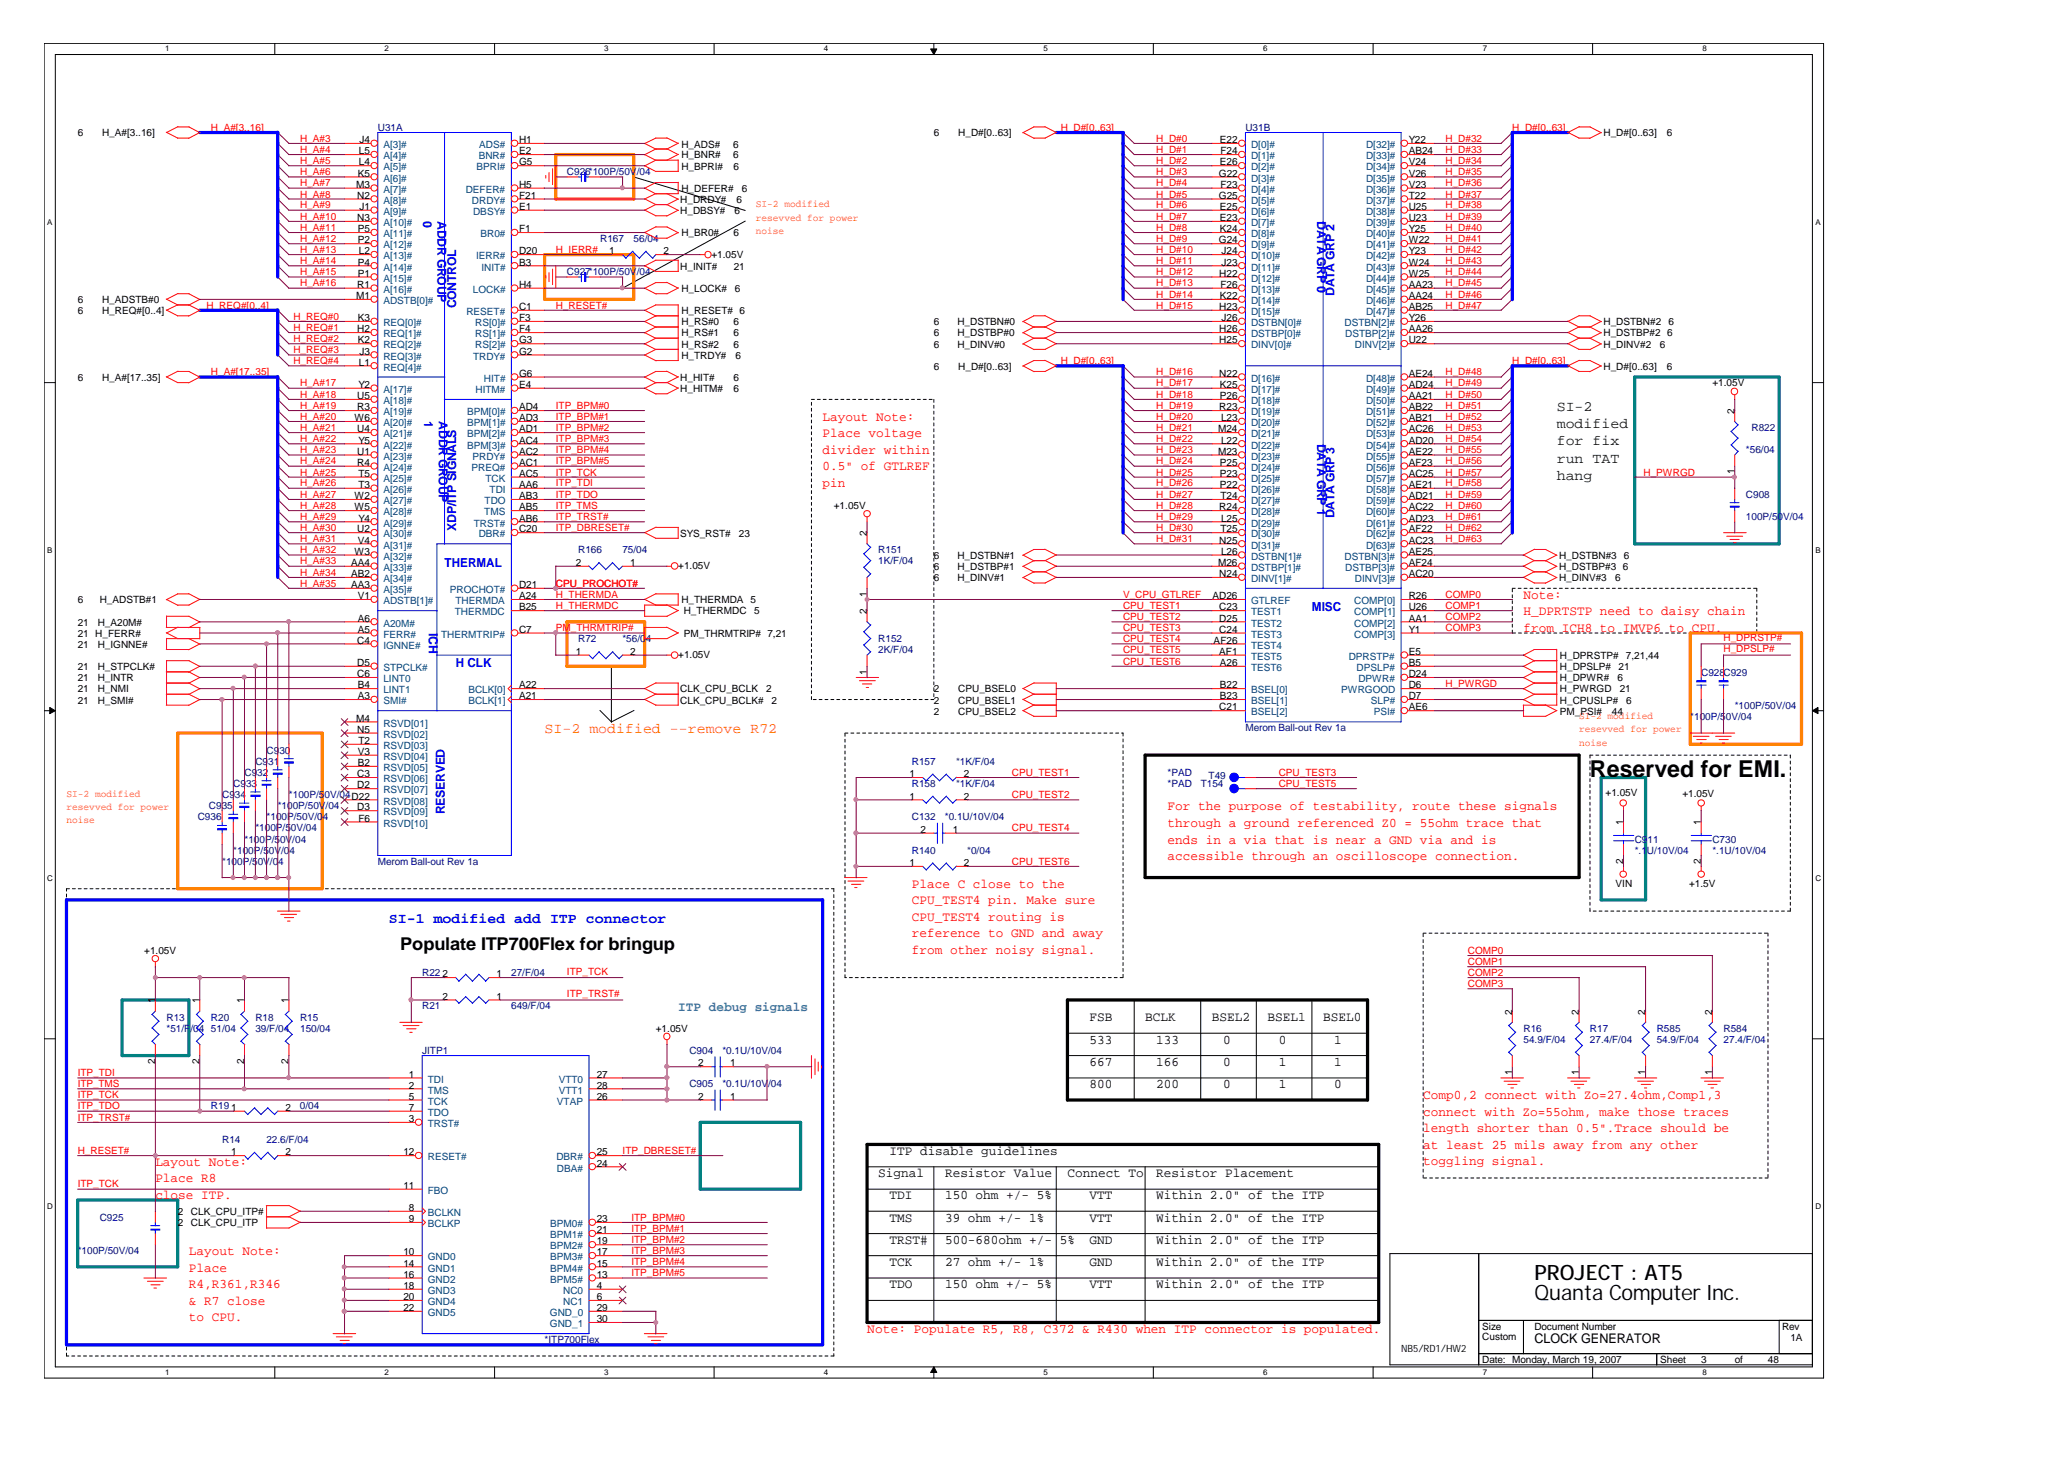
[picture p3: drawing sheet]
<svg xmlns="http://www.w3.org/2000/svg" width="297mm" height="210mm" viewBox="0 0 297 210" stroke-linecap="round" stroke-linejoin="round" font-family="sans-serif">
<defs><g id="words">
<text font-size="3.3" x="228.8" y="111.8">Reserved for EMI.</text>
<g font-size="3">
<text x="220.8" y="184.2">PROJECT : AT5</text>
<text x="220.8" y="187">Quanta Computer Inc.</text>
</g>
<text font-size="2.5" x="57.6" y="136.6">Populate ITP700Flex for bringup</text>
<g font-size="2.1" fill="#004000">
<text x="224" y="59.1">SI-2</text>
<text x="224" y="61.6">modified</text>
<text x="224" y="64.1">for fix</text>
<text x="224" y="66.6">run TAT</text>
<text x="224" y="69.1">hang</text>
</g>
<text font-size="2.1" fill="#ff8000" x="78.4" y="105.5">SI-2 modified --remove R72</text>
<text font-size="2.1" fill="#00f" x="56" y="132.8">SI-1 modified add ITP connector</text>
<g font-size="1.9" fill="#f00">
<text x="118.4" y="60.6">Layout Note:</text>
<text x="118.4" y="62.9">Place voltage</text>
<text x="118.4" y="65.3">divider within</text>
<text x="118.4" y="67.7">0.5&quot; of GTLREF</text>
<text x="118.4" y="70">pin</text>
<text x="219.2" y="86.1">Note:</text>
<text x="219.2" y="88.5">H_DPRTSTP need to daisy chain</text>
<text x="219.2" y="90.9">from ICH8 to IMVP6 to CPU.</text>
<text x="168" y="116.6">For the purpose of testability, route these signals</text>
<text x="168" y="119">through a ground referenced Z0 = 55ohm trace that</text>
<text x="168" y="121.4">ends in a via that is near a GND via and is</text>
<text x="168" y="123.8">accessible through an oscilloscope connection.</text>
<text x="131.2" y="127.7">Place C close to the</text>
<text x="131.2" y="130.1">CPU_TEST4 pin. Make sure</text>
<text x="131.2" y="132.5">CPU_TEST4 routing is</text>
<text x="131.2" y="134.8">reference to GND and away</text>
<text x="131.2" y="137.2">from other noisy signal.</text>
<text x="204.8" y="158.1">Comp0,2 connect with Zo=27.4ohm,Comp1,3</text>
<text x="204.8" y="160.5">connect with Zo=55ohm, make those traces</text>
<text x="22.4" y="167.7">Layout Note:</text>
<text x="204.8" y="162.9">length shorter than 0.5&quot;.Trace should be</text>
<text x="204.8" y="165.2">at least 25 mils away from any other</text>
<text x="204.8" y="167.6">toggling signal.</text>
<text x="22.4" y="170.1">Place R8</text>
<text x="22.4" y="172.5">close ITP.</text>
<text x="27.2" y="180.6">Layout Note:</text>
<text x="27.2" y="182.9">Place</text>
<text x="27.2" y="185.3">R4,R361,R346</text>
<text x="27.2" y="187.7">&amp; R7 close</text>
<text x="27.2" y="190">to CPU.</text>
<text x="124.8" y="191.7">Note: Populate R5, R8, C372 &amp; R430 when ITP connector is populated.</text>
</g>
<text font-size="1.9" fill="#408080" x="97.6" y="145.5">ITP debug signals</text>
<g font-size="1.9">
<text x="156.8" y="147">FSB</text>
<text x="164.8" y="147">BCLK</text>
<text x="174.4" y="147">BSEL2</text>
<text x="182.4" y="147">BSEL1</text>
<text x="190.4" y="147">BSEL0</text>
<text x="156.8" y="153.3">667</text>
<text x="156.8" y="150.1">533</text>
<text x="166.4" y="153.3">166</text>
<text x="166.4" y="150.1">133</text>
<text x="176" y="153.3">0</text>
<text x="176" y="150.1">0</text>
<text x="184" y="153.3">1</text>
<text x="184" y="150.1">0</text>
<text x="192" y="153.3">1</text>
<text x="192" y="150.1">1</text>
<text x="156.8" y="156.6">800</text>
<text x="166.4" y="156.6">200</text>
<text x="176" y="156.6">0</text>
<text x="184" y="156.6">1</text>
<text x="192" y="156.6">0</text>
<text x="128" y="166.1">ITP disable guidelines</text>
<text x="126.4" y="169.3">Signal</text>
<text x="128" y="172.6">TDI</text>
<text x="136" y="169.3">Resistor Value</text>
<text x="136" y="172.6">150 ohm +/- 5%</text>
<text x="153.6" y="169.3">Connect To</text>
<text x="156.8" y="172.6">VTT</text>
<text x="166.4" y="172.6">Within 2.0&quot; of the ITP</text>
<text x="166.4" y="169.3">Resistor Placement</text>
<text x="128" y="175.7">TMS</text>
<text x="128" y="179">TRST#</text>
<text x="136" y="175.7">39 ohm +/- 1%</text>
<text x="136" y="179">500-680ohm +/- 5%</text>
<text x="156.8" y="175.7">VTT</text>
<text x="156.8" y="179">GND</text>
<text x="166.4" y="179">Within 2.0&quot; of the ITP</text>
<text x="166.4" y="175.7">Within 2.0&quot; of the ITP</text>
<text x="128" y="182.1">TCK</text>
<text x="128" y="185.3">TDO</text>
<text x="136" y="182.1">27 ohm +/- 1%</text>
<text x="136" y="185.3">150 ohm +/- 5%</text>
<text x="156.8" y="185.3">VTT</text>
<text x="156.8" y="182.1">GND</text>
<text x="166.4" y="182.1">Within 2.0&quot; of the ITP</text>
<text x="166.4" y="185.3">Within 2.0&quot; of the ITP</text>
<text x="220.8" y="193.2">CLOCK GENERATOR</text>
</g>
<g font-size="1.8" fill="#00f">
<text x="60.9" y="31.8" transform="rotate(90 60.9 31.8)">0</text>
<text x="62.9" y="31.8" transform="rotate(90 62.9 31.8)">ADDR GROUP</text>
<text x="189.5" y="31.8" transform="rotate(90 189.5 31.8)">DATA GRP 0</text>
<text x="65.6" y="44.3" transform="rotate(-90 65.6 44.3)">CONTROL</text>
<text x="192" y="42.6" transform="rotate(-90 192 42.6)">DATA GRP 2</text>
<text x="61" y="60.6" transform="rotate(90 61 60.6)">1</text>
<text x="63.1" y="60.6" transform="rotate(90 63.1 60.6)">ADDR GROUP</text>
<text x="189.5" y="63.9" transform="rotate(90 189.5 63.9)">DATA GRP 1</text>
<text x="65.6" y="76.3" transform="rotate(-90 65.6 76.3)">XDP/ITP SIGNALS</text>
<text x="192" y="74.6" transform="rotate(-90 192 74.6)">DATA GRP 3</text>
<text x="64" y="81.5">THERMAL</text>
<text x="188.8" y="87.9">MISC</text>
<text x="61.7" y="91.1" transform="rotate(90 61.7 91.1)">ICH</text>
<text x="65.6" y="95.9">H CLK</text>
<text x="64" y="117.2" transform="rotate(-90 64 117.2)">RESERVED</text>
</g>
<g font-size="1.4">
<text x="11.2" y="19.6">6</text>
<text x="14.7" y="19.6">H_A#[3..16]</text>
<text x="51.6" y="22.2">L5</text>
<text x="51.6" y="23.8">L4</text>
<text x="51.7" y="20.6">J4</text>
<text x="74.7" y="20.6">H1</text>
<text x="74.7" y="22.2">E2</text>
<text x="74.7" y="23.8">G5</text>
<text x="98" y="22.8">H_BNR#</text>
<text x="98" y="21.2">H_ADS#</text>
<text x="105.5" y="22.8">6</text>
<text x="105.5" y="21.2">6</text>
<text x="134.4" y="19.6">6</text>
<text x="137.9" y="19.6">H_D#[0..63]</text>
<text x="175.5" y="20.6">E22</text>
<text x="175.5" y="23.8">E26</text>
<text x="175.6" y="22.2">F24</text>
<text x="202.7" y="20.6">Y22</text>
<text x="202.7" y="22.2">AB24</text>
<text x="202.7" y="23.8">V24</text>
<text x="230.7" y="19.6">H_D#[0..63]</text>
<text x="239.8" y="19.6">6</text>
<text x="51.2" y="27">M3</text>
<text x="51.4" y="28.6">N2</text>
<text x="51.5" y="25.4">K5</text>
<text x="74.7" y="27">H5</text>
<text x="74.7" y="28.6">F21</text>
<text x="97.9" y="29.2">H_DRDY#</text>
<text x="98" y="24.4">H_BPRI#</text>
<text x="98" y="27.6">H_DEFER#</text>
<text x="105.5" y="24.4">6</text>
<text x="106" y="29.2">6</text>
<text x="106.8" y="27.6">6</text>
<text x="175.4" y="25.4">G22</text>
<text x="175.4" y="28.6">G25</text>
<text x="175.6" y="27">F23</text>
<text x="202.7" y="25.4">V26</text>
<text x="202.7" y="27">V23</text>
<text x="202.7" y="28.6">T22</text>
<text x="51.4" y="31.8">N3</text>
<text x="51.5" y="33.4">P5</text>
<text x="51.5" y="35">P2</text>
<text x="51.7" y="30.2">J1</text>
<text x="74.7" y="33.4">F1</text>
<text x="74.7" y="30.2">E1</text>
<text x="97.9" y="30.8">H_DBSY#</text>
<text x="98" y="34">H_BR0#</text>
<text x="105.5" y="34">6</text>
<text x="105.7" y="30.8">6</text>
<text x="175.4" y="35">G24</text>
<text x="175.5" y="30.2">E25</text>
<text x="175.5" y="31.8">E23</text>
<text x="175.5" y="33.4">K24</text>
<text x="202.7" y="30.2">U25</text>
<text x="202.7" y="31.8">U23</text>
<text x="202.7" y="33.4">Y25</text>
<text x="202.7" y="35">W22</text>
<text x="51.4" y="41.4">R1</text>
<text x="51.5" y="38.2">P4</text>
<text x="51.5" y="39.8">P1</text>
<text x="51.6" y="36.6">L2</text>
<text x="74.7" y="36.6">D20</text>
<text x="74.7" y="38.2">B3</text>
<text x="74.7" y="41.4">H4</text>
<text x="87.7" y="36.6">1</text>
<text x="95.5" y="36.6">2</text>
<text x="97.9" y="38.8">H_INIT#</text>
<text x="102.4" y="37.1">+1.05V</text>
<text x="105.6" y="38.8">21</text>
<text x="175.4" y="39.8">H22</text>
<text x="175.6" y="41.4">F26</text>
<text x="175.8" y="36.6">J24</text>
<text x="175.8" y="38.2">J23</text>
<text x="202.7" y="36.6">Y23</text>
<text x="202.7" y="38.2">W24</text>
<text x="202.7" y="39.8">W25</text>
<text x="202.7" y="41.4">AA23</text>
<text x="11.2" y="45.2">6</text>
<text x="11.2" y="43.6">6</text>
<text x="14.7" y="45.2">H_REQ#[0..4]</text>
<text x="14.7" y="43.6">H_ADSTB#0</text>
<text x="51.2" y="43">M1</text>
<text x="51.4" y="47.8">H2</text>
<text x="51.5" y="46.2">K3</text>
<text x="74.7" y="44.6">C1</text>
<text x="74.7" y="46.2">F3</text>
<text x="74.7" y="47.8">F4</text>
<text x="98" y="42">H_LOCK#</text>
<text x="98" y="46.8">H_RS#0</text>
<text x="98" y="45.2">H_RESET# 6</text>
<text x="105.5" y="46.8">6</text>
<text x="105.7" y="42">6</text>
<text x="134.4" y="46.8">6</text>
<text x="137.8" y="46.8">H_DSTBN#0</text>
<text x="175.4" y="44.6">H23</text>
<text x="175.4" y="47.8">H26</text>
<text x="175.5" y="43">K22</text>
<text x="175.8" y="46.2">J26</text>
<text x="202.7" y="43">AA24</text>
<text x="202.7" y="44.6">AB25</text>
<text x="202.7" y="46.2">Y26</text>
<text x="202.7" y="47.8">AA26</text>
<text x="230.7" y="46.8">H_DSTBN#2</text>
<text x="240.1" y="46.8">6</text>
<text x="51.5" y="49.4">K2</text>
<text x="51.6" y="52.6">L1</text>
<text x="51.7" y="51">J3</text>
<text x="74.7" y="49.4">G3</text>
<text x="74.7" y="51">G2</text>
<text x="98" y="48.4">H_RS#1</text>
<text x="98" y="50">H_RS#2</text>
<text x="98" y="51.6">H_TRDY#</text>
<text x="105.5" y="48.4">6</text>
<text x="105.5" y="50">6</text>
<text x="105.8" y="51.6">6</text>
<text x="134.4" y="48.4">6</text>
<text x="134.4" y="53.2">6</text>
<text x="134.4" y="50">6</text>
<text x="137.8" y="48.4">H_DSTBP#0</text>
<text x="137.8" y="50">H_DINV#0</text>
<text x="137.9" y="53.2">H_D#[0..63]</text>
<text x="175.4" y="49.4">H25</text>
<text x="202.7" y="49.4">U22</text>
<text x="230.7" y="48.4">H_DSTBP#2 6</text>
<text x="230.7" y="50">H_DINV#2</text>
<text x="230.7" y="53.2">H_D#[0..63]</text>
<text x="238.8" y="50">6</text>
<text x="239.8" y="53.2">6</text>
<text x="11.2" y="54.8">6</text>
<text x="14.7" y="54.8">H_A#[17..35]</text>
<text x="51.4" y="57.4">U5</text>
<text x="51.4" y="59">R3</text>
<text x="51.6" y="55.8">Y2</text>
<text x="74.7" y="59">AD4</text>
<text x="74.7" y="54.2">G6</text>
<text x="74.7" y="55.8">E4</text>
<text x="97.9" y="54.8">H_HIT#</text>
<text x="97.9" y="56.4">H_HITM#</text>
<text x="105.5" y="56.4">6</text>
<text x="105.5" y="54.8">6</text>
<text x="175.4" y="54.2">N22</text>
<text x="175.4" y="59">R23</text>
<text x="175.5" y="55.8">K25</text>
<text x="175.5" y="57.4">P26</text>
<text x="202.7" y="54.2">AE24</text>
<text x="202.7" y="55.8">AD24</text>
<text x="202.7" y="57.4">AA21</text>
<text x="202.7" y="59">AB22</text>
<text x="246.4" y="55.6">+1.05V</text>
<text x="249.6" y="59.5" transform="rotate(-90 249.6 59.5)">2</text>
<text x="51" y="60.6">W6</text>
<text x="51.4" y="62.2">U4</text>
<text x="51.4" y="65.4">U1</text>
<text x="51.6" y="63.8">Y5</text>
<text x="74.7" y="60.6">AD3</text>
<text x="74.7" y="62.2">AD1</text>
<text x="74.7" y="63.8">AC4</text>
<text x="74.7" y="65.4">AC2</text>
<text x="175.3" y="62.2">M24</text>
<text x="175.3" y="65.4">M23</text>
<text x="175.7" y="60.6">L23</text>
<text x="175.7" y="63.8">L22</text>
<text x="202.7" y="60.6">AB21</text>
<text x="202.7" y="62.2">AC26</text>
<text x="202.7" y="63.8">AD20</text>
<text x="202.7" y="65.4">AE22</text>
<text x="51" y="71.8">W2</text>
<text x="51.4" y="67">R4</text>
<text x="51.6" y="68.6">T5</text>
<text x="51.6" y="70.2">T3</text>
<text x="74.7" y="67">AC1</text>
<text x="74.7" y="68.6">AC5</text>
<text x="74.7" y="70.2">AA6</text>
<text x="74.7" y="71.8">AB3</text>
<text x="175.5" y="67">P25</text>
<text x="175.5" y="68.6">P23</text>
<text x="175.5" y="70.2">P22</text>
<text x="175.6" y="71.8">T24</text>
<text x="202.7" y="67">AF23</text>
<text x="202.7" y="68.6">AC25</text>
<text x="202.7" y="70.2">AE21</text>
<text x="202.7" y="71.8">AD21</text>
<text x="249.6" y="68.3" transform="rotate(-90 249.6 68.3)">1</text>
<text x="51" y="73.4">W5</text>
<text x="51.4" y="76.6">U2</text>
<text x="51.6" y="75">Y4</text>
<text x="74.7" y="76.6">C20</text>
<text x="74.7" y="73.4">AB5</text>
<text x="74.7" y="75">AB6</text>
<text x="97.9" y="77.2">SYS_RST#</text>
<text x="106.3" y="77.2">23</text>
<text x="120" y="73.2">+1.05V</text>
<text x="124.7" y="77.1" transform="rotate(-90 124.7 77.1)">2</text>
<text x="175.4" y="73.4">R24</text>
<text x="175.6" y="76.6">T25</text>
<text x="175.7" y="75">L25</text>
<text x="202.7" y="73.4">AC22</text>
<text x="202.7" y="75">AD23</text>
<text x="202.7" y="76.6">AF22</text>
<text x="50.5" y="81.4">AA4</text>
<text x="50.5" y="83">AB2</text>
<text x="51" y="79.8">W3</text>
<text x="51.5" y="78.2">V4</text>
<text x="82.8" y="81.4">2</text>
<text x="90.7" y="81.4">1</text>
<text x="97.6" y="81.8">+1.05V</text>
<text x="134.4" y="82">6</text>
<text x="134.4" y="83.6">6</text>
<text x="134.4" y="80.4">6</text>
<text x="137.8" y="82">H_DSTBP#1</text>
<text x="137.8" y="83.6">H_DINV#1</text>
<text x="137.8" y="80.4">H_DSTBN#1</text>
<text x="175.3" y="81.4">M26</text>
<text x="175.4" y="78.2">N25</text>
<text x="175.4" y="83">N24</text>
<text x="175.7" y="79.8">L26</text>
<text x="202.7" y="78.2">AC23</text>
<text x="202.7" y="83">AC20</text>
<text x="202.7" y="79.8">AE25</text>
<text x="202.7" y="81.4">AF24</text>
<text x="224.3" y="82">H_DSTBP#3 6</text>
<text x="224.3" y="80.4">H_DSTBN#3</text>
<text x="224.3" y="83.6">H_DINV#3</text>
<text x="232.4" y="83.6">6</text>
<text x="233.7" y="80.4">6</text>
<text x="11.2" y="86.8">6</text>
<text x="14.4" y="86.8">H_ADSTB#1</text>
<text x="50.5" y="84.6">AA3</text>
<text x="51.5" y="89.4">A6</text>
<text x="51.5" y="86.2">V1</text>
<text x="74.7" y="84.6">D21</text>
<text x="74.7" y="86.2">A24</text>
<text x="74.7" y="87.8">B25</text>
<text x="98" y="86.8">H_THERMDA 5</text>
<text x="98.4" y="88.4">H_THERMDC</text>
<text x="108.5" y="88.4">5</text>
<text x="124.7" y="88.4" transform="rotate(-90 124.7 88.4)">2</text>
<text x="124.7" y="85.9" transform="rotate(-90 124.7 85.9)">1</text>
<text x="174.5" y="86.2">AD26</text>
<text x="175.4" y="89.4">D25</text>
<text x="175.4" y="87.8">C23</text>
<text x="202.7" y="86.2">R26</text>
<text x="202.7" y="87.8">U26</text>
<text x="202.7" y="89.4">AA1</text>
<text x="11.2" y="91.6">21 H_FERR#</text>
<text x="11.2" y="93.2">21</text>
<text x="11.2" y="90">21</text>
<text x="14.1" y="93.2">H_IGNNE#</text>
<text x="14.1" y="90">H_A20M#</text>
<text x="51.4" y="92.6">C4</text>
<text x="51.4" y="95.8">D5</text>
<text x="51.5" y="91">A5</text>
<text x="74.7" y="91">C7</text>
<text x="82.8" y="94.2">1</text>
<text x="90.7" y="94.2">2</text>
<text x="97.6" y="94.7">+1.05V</text>
<text x="98.4" y="91.6">PM_THRMTRIP# 7,21</text>
<text x="174.6" y="92.6">AF26</text>
<text x="175.4" y="94.2">AF1</text>
<text x="175.4" y="91">C24</text>
<text x="175.5" y="95.8">A26</text>
<text x="202.7" y="91">Y1</text>
<text x="202.7" y="94.2">E5</text>
<text x="202.7" y="95.8">B5</text>
<text x="224.5" y="94.8">H_DPRSTP#</text>
<text x="233.9" y="94.8">7,21,44</text>
<text x="11.2" y="96.4">21</text>
<text x="11.2" y="98">21</text>
<text x="11.2" y="99.6">21</text>
<text x="11.2" y="101.2">21</text>
<text x="14.1" y="96.4">H_STPCLK#</text>
<text x="14.1" y="98">H_INTR</text>
<text x="14.1" y="99.6">H_NMI</text>
<text x="14.1" y="101.2">H_SMI#</text>
<text x="51.4" y="97.4">C6</text>
<text x="51.5" y="99">B4</text>
<text x="51.5" y="100.6">A3</text>
<text x="74.7" y="99">A22</text>
<text x="74.7" y="100.6">A21</text>
<text x="97.9" y="99.6">CLK_CPU_BCLK</text>
<text x="97.9" y="101.2">CLK_CPU_BCLK#</text>
<text x="110.2" y="99.6">2</text>
<text x="111" y="101.2">2</text>
<text x="124.7" y="97" transform="rotate(-90 124.7 97)">1</text>
<text x="134.4" y="101.2">2</text>
<text x="134.4" y="99.6">2</text>
<text x="137.9" y="101.2">CPU_BSEL1</text>
<text x="137.9" y="99.6">CPU_BSEL0</text>
<text x="175.5" y="99">B22</text>
<text x="175.5" y="100.6">B23</text>
<text x="202.7" y="97.4">D24</text>
<text x="202.7" y="99">D6</text>
<text x="202.7" y="100.6">D7</text>
<text x="224.5" y="96.4">H_DPSLP#</text>
<text x="224.5" y="98">H_DPWR#</text>
<text x="224.5" y="99.6">H_PWRGD</text>
<text x="224.5" y="101.2">H_CPUSLP#</text>
<text x="232.7" y="98">6</text>
<text x="232.9" y="96.4">21</text>
<text x="233.1" y="99.6">21</text>
<text x="234" y="101.2">6</text>
<text x="51.2" y="103.8">M4</text>
<text x="51.4" y="105.4">N5</text>
<text x="51.6" y="107">T2</text>
<text x="134.4" y="102.8">2</text>
<text x="137.9" y="102.8">CPU_BSEL2</text>
<text x="175.4" y="102.2">C21</text>
<text x="202.7" y="102.2">AE6</text>
<text x="224.5" y="102.8">PM_PSI#</text>
<text x="231.9" y="102.8">44</text>
<text x="51.4" y="111.8">C3</text>
<text x="51.4" y="113.4">D2</text>
<text x="51.5" y="108.6">V3</text>
<text x="51.5" y="110.2">B2</text>
<text x="130.9" y="111.8">1</text>
<text x="138.7" y="111.8">2</text>
<text x="51.4" y="116.6">D3</text>
<text x="51.6" y="118.2">F6</text>
<text x="130.9" y="115">1</text>
<text x="132.5" y="119.8">2</text>
<text x="137.1" y="119.8">1</text>
<text x="138.7" y="115">2</text>
<text x="231" y="114.5">+1.05V</text>
<text x="233.6" y="118.8" transform="rotate(-90 233.6 118.8)">1</text>
<text x="242.1" y="114.7">+1.05V</text>
<text x="244.7" y="118.8" transform="rotate(-90 244.7 118.8)">1</text>
<text x="130.9" y="124.6">1</text>
<text x="138.7" y="124.6">2</text>
<text x="233.6" y="124.3" transform="rotate(-90 233.6 124.3)">2</text>
<text x="244.7" y="124.3" transform="rotate(-90 244.7 124.3)">2</text>
<text x="232.5" y="127.6">VIN</text>
<text x="243" y="127.6">+1.5V</text>
<text x="20.7" y="137.2">+1.05V</text>
<text x="63.7" y="140.6">2</text>
<text x="63.7" y="143.8">2</text>
<text x="71.5" y="140.6">1</text>
<text x="71.5" y="143.8">1</text>
<text x="22.3" y="144.4" transform="rotate(-90 22.3 144.4)">1</text>
<text x="28.7" y="144.4" transform="rotate(-90 28.7 144.4)">1</text>
<text x="35.1" y="144.4" transform="rotate(-90 35.1 144.4)">1</text>
<text x="41.5" y="144.4" transform="rotate(-90 41.5 144.4)">1</text>
<text x="94.4" y="148.4">+1.05V</text>
<text x="217.6" y="146" transform="rotate(-90 217.6 146)">2</text>
<text x="227.2" y="146" transform="rotate(-90 227.2 146)">2</text>
<text x="236.7" y="146" transform="rotate(-90 236.7 146)">2</text>
<text x="246.3" y="146" transform="rotate(-90 246.3 146)">2</text>
<text x="22.3" y="153" transform="rotate(-90 22.3 153)">2</text>
<text x="28.7" y="153" transform="rotate(-90 28.7 153)">2</text>
<text x="35.1" y="153" transform="rotate(-90 35.1 153)">2</text>
<text x="41.5" y="153" transform="rotate(-90 41.5 153)">2</text>
<text x="58.8" y="155">1</text>
<text x="85.9" y="155">27</text>
<text x="100.5" y="153.4">2</text>
<text x="105.1" y="153.4">1</text>
<text x="217.6" y="154.7" transform="rotate(-90 217.6 154.7)">1</text>
<text x="227.2" y="154.7" transform="rotate(-90 227.2 154.7)">1</text>
<text x="236.7" y="154.7" transform="rotate(-90 236.7 154.7)">1</text>
<text x="246.3" y="154.7" transform="rotate(-90 246.3 154.7)">1</text>
<text x="33.3" y="159.8">1</text>
<text x="41.1" y="159.8">2</text>
<text x="58.8" y="156.6">2</text>
<text x="58.8" y="158.2">5</text>
<text x="58.8" y="159.8">7</text>
<text x="58.8" y="161.4">3</text>
<text x="85.9" y="156.6">28</text>
<text x="85.9" y="158.2">26</text>
<text x="100.5" y="158.2">2</text>
<text x="105.1" y="158.2">1</text>
<text x="33.3" y="166.2">1</text>
<text x="41.1" y="166.2">2</text>
<text x="58" y="166.2">12</text>
<text x="85.9" y="166.2">25</text>
<text x="85.9" y="167.8">24</text>
<text x="58" y="171">11</text>
<text x="25.6" y="174.8">2</text>
<text x="25.6" y="176.4">2</text>
<text x="27.5" y="174.8">CLK_CPU_ITP#</text>
<text x="27.5" y="176.4">CLK_CPU_ITP</text>
<text x="58.8" y="174.2">8</text>
<text x="58.8" y="175.8">9</text>
<text x="85.9" y="175.8">23</text>
<text x="85.9" y="177.4">21</text>
<text x="85.9" y="179">19</text>
<text x="58" y="180.6">10</text>
<text x="58" y="182.2">14</text>
<text x="58" y="183.8">16</text>
<text x="58" y="185.4">18</text>
<text x="85.9" y="185.4">4</text>
<text x="85.9" y="180.6">17</text>
<text x="85.9" y="182.2">15</text>
<text x="85.9" y="183.8">13</text>
<text x="58" y="187">20</text>
<text x="58" y="188.6">22</text>
<text x="85.9" y="187">6</text>
<text x="85.9" y="188.6">29</text>
<text x="85.9" y="190.2">30</text>
<text x="213.3" y="191.3">Size</text>
<text x="220.8" y="191.3">Document Number</text>
<text x="256.4" y="191.3">Rev</text>
<text x="201.6" y="194.5">NB5/RD1/HW2</text>
<text x="213.3" y="192.8">Custom</text>
<text x="213.3" y="196.1">Date: Monday, March 19, 2007</text>
<text x="238.9" y="196.1">Sheet</text>
<text x="244.8" y="196.1">3</text>
<text x="249.6" y="196.1">of</text>
<text x="254.4" y="196.1">48</text>
<text x="257.6" y="192.9">1A</text>
</g>
<g font-size="1.4" fill="#f00">
<text x="30.4" y="18.8">H_A#[3..16]</text>
<text x="43.2" y="23.6">H_A#5</text>
<text x="43.2" y="22">H_A#4</text>
<text x="43.2" y="20.4">H_A#3</text>
<text x="152.6" y="18.8">H_D#[0..63]</text>
<text x="166.4" y="20.4">H_D#0</text>
<text x="166.4" y="23.6">H_D#2</text>
<text x="166.4" y="22">H_D#1</text>
<text x="208" y="22">H_D#33</text>
<text x="208" y="23.6">H_D#34</text>
<text x="208" y="20.4">H_D#32</text>
<text x="217.6" y="18.8">H_D#[0..63]</text>
<text x="43.2" y="28.4">H_A#8</text>
<text x="43.2" y="25.2">H_A#6</text>
<text x="43.2" y="30">H_A#9</text>
<text x="43.2" y="26.8">H_A#7</text>
<text x="166.4" y="25.2">H_D#3</text>
<text x="166.4" y="28.4">H_D#5</text>
<text x="166.4" y="30">H_D#6</text>
<text x="166.4" y="26.8">H_D#4</text>
<text x="208" y="25.2">H_D#35</text>
<text x="208" y="28.4">H_D#37</text>
<text x="208" y="30">H_D#38</text>
<text x="208" y="26.8">H_D#36</text>
<text x="43.2" y="33.2">H_A#11</text>
<text x="43.2" y="31.6">H_A#10</text>
<text x="43.2" y="34.8">H_A#12</text>
<text x="166.4" y="33.2">H_D#8</text>
<text x="166.4" y="31.6">H_D#7</text>
<text x="166.4" y="34.8">H_D#9</text>
<text x="208" y="31.6">H_D#39</text>
<text x="208" y="33.2">H_D#40</text>
<text x="208" y="34.8">H_D#41</text>
<text x="43.2" y="38">H_A#14</text>
<text x="43.2" y="41.2">H_A#16</text>
<text x="43.2" y="36.4">H_A#13</text>
<text x="43.2" y="39.6">H_A#15</text>
<text x="80" y="36.4">H_IERR#</text>
<text x="166.4" y="41.2">H_D#13</text>
<text x="166.4" y="36.4">H_D#10</text>
<text x="166.4" y="39.6">H_D#12</text>
<text x="166.4" y="38">H_D#11</text>
<text x="208" y="38">H_D#43</text>
<text x="208" y="39.6">H_D#44</text>
<text x="208" y="36.4">H_D#42</text>
<text x="208" y="41.2">H_D#45</text>
<text x="29.7" y="44.4">H_REQ#[0..4]</text>
<text x="42.2" y="47.6">H_REQ#1</text>
<text x="42.2" y="46">H_REQ#0</text>
<text x="80" y="44.4">H_RESET#</text>
<text x="166.4" y="42.8">H_D#14</text>
<text x="166.4" y="44.4">H_D#15</text>
<text x="208" y="44.4">H_D#47</text>
<text x="208" y="42.8">H_D#46</text>
<text x="30.4" y="54">H_A#[17..35]</text>
<text x="42.2" y="52.4">H_REQ#4</text>
<text x="42.2" y="50.8">H_REQ#3</text>
<text x="42.2" y="49.2">H_REQ#2</text>
<text x="152.6" y="52.4">H_D#[0..63]</text>
<text x="166.4" y="54">H_D#16</text>
<text x="208" y="54">H_D#48</text>
<text x="217.6" y="52.4">H_D#[0..63]</text>
<text x="43.2" y="55.6">H_A#17</text>
<text x="43.2" y="57.2">H_A#18</text>
<text x="43.2" y="58.8">H_A#19</text>
<text x="80" y="58.8">ITP_BPM#0</text>
<text x="166.4" y="58.8">H_D#19</text>
<text x="166.4" y="55.6">H_D#17</text>
<text x="166.4" y="57.2">H_D#18</text>
<text x="208" y="57.2">H_D#50</text>
<text x="208" y="58.8">H_D#51</text>
<text x="208" y="55.6">H_D#49</text>
<text x="43.2" y="65.2">H_A#23</text>
<text x="43.2" y="63.6">H_A#22</text>
<text x="43.2" y="60.4">H_A#20</text>
<text x="43.2" y="62">H_A#21</text>
<text x="80" y="62">ITP_BPM#2</text>
<text x="80" y="65.2">ITP_BPM#4</text>
<text x="80" y="63.6">ITP_BPM#3</text>
<text x="80" y="60.4">ITP_BPM#1</text>
<text x="166.4" y="63.6">H_D#22</text>
<text x="166.4" y="65.2">H_D#23</text>
<text x="166.4" y="60.4">H_D#20</text>
<text x="166.4" y="62">H_D#21</text>
<text x="208" y="62">H_D#53</text>
<text x="208" y="60.4">H_D#52</text>
<text x="208" y="65.2">H_D#55</text>
<text x="208" y="63.6">H_D#54</text>
<text x="43.2" y="68.4">H_A#25</text>
<text x="43.2" y="70">H_A#26</text>
<text x="43.2" y="71.6">H_A#27</text>
<text x="43.2" y="66.8">H_A#24</text>
<text x="80" y="71.6">ITP_TDO</text>
<text x="80" y="70">ITP_TDI</text>
<text x="80" y="68.4">ITP_TCK</text>
<text x="80" y="66.8">ITP_BPM#5</text>
<text x="166.4" y="70">H_D#26</text>
<text x="166.4" y="68.4">H_D#25</text>
<text x="166.4" y="71.6">H_D#27</text>
<text x="166.4" y="66.8">H_D#24</text>
<text x="208" y="70">H_D#58</text>
<text x="208" y="66.8">H_D#56</text>
<text x="208" y="68.4">H_D#57</text>
<text x="208" y="71.6">H_D#59</text>
<text x="236.5" y="68.4">H_PWRGD</text>
<text x="43.2" y="73.2">H_A#28</text>
<text x="43.2" y="74.8">H_A#29</text>
<text x="43.2" y="76.4">H_A#30</text>
<text x="43.2" y="78">H_A#31</text>
<text x="80" y="76.4">ITP_DBRESET#</text>
<text x="80" y="74.8">ITP_TRST#</text>
<text x="80" y="73.2">ITP_TMS</text>
<text x="166.4" y="74.8">H_D#29</text>
<text x="166.4" y="73.2">H_D#28</text>
<text x="166.4" y="76.4">H_D#30</text>
<text x="166.4" y="78">H_D#31</text>
<text x="208" y="74.8">H_D#61</text>
<text x="208" y="78">H_D#63</text>
<text x="208" y="76.4">H_D#62</text>
<text x="208" y="73.2">H_D#60</text>
<text x="43.2" y="79.6">H_A#32</text>
<text x="43.2" y="81.2">H_A#33</text>
<text x="43.2" y="82.8">H_A#34</text>
<text x="43.2" y="84.4">H_A#35</text>
<text x="80" y="86">H_THERMDA</text>
<text x="80" y="87.6">H_THERMDC</text>
<text x="80" y="84.4">CPU_PROCHOT#</text>
<text x="161.6" y="89.2">CPU_TEST2</text>
<text x="161.6" y="86">V_CPU_GTLREF</text>
<text x="161.6" y="87.6">CPU_TEST1</text>
<text x="208" y="89.2">COMP2</text>
<text x="208" y="87.6">COMP1</text>
<text x="208" y="86">COMP0</text>
<text x="80" y="90.8">PM_THRMTRIP#</text>
<text x="161.6" y="90.8">CPU_TEST3</text>
<text x="161.6" y="92.4">CPU_TEST4</text>
<text x="161.6" y="94">CPU_TEST5</text>
<text x="161.6" y="95.6">CPU_TEST6</text>
<text x="208" y="90.8">COMP3</text>
<text x="248" y="93.9">H_DPSLP#</text>
<text x="248" y="92.3">H_DPRSTP#</text>
<text x="208" y="98.8">H_PWRGD</text>
<text x="145.6" y="111.6">CPU_TEST1</text>
<text x="184" y="111.6">CPU_TEST3</text>
<text x="184" y="113.2">CPU_TEST5</text>
<text x="145.6" y="119.6">CPU_TEST4</text>
<text x="145.6" y="114.8">CPU_TEST2</text>
<text x="145.6" y="124.4">CPU_TEST6</text>
<text x="211.2" y="137.2">COMP0</text>
<text x="81.6" y="140.3">ITP_TCK</text>
<text x="81.6" y="143.4">ITP_TRST#</text>
<text x="211.2" y="142">COMP3</text>
<text x="211.2" y="140.4">COMP2</text>
<text x="211.2" y="138.8">COMP1</text>
<text x="11.2" y="154.8">ITP_TDI</text>
<text x="11.2" y="161.2">ITP_TRST#</text>
<text x="11.2" y="159.6">ITP_TDO</text>
<text x="11.2" y="158">ITP_TCK</text>
<text x="11.2" y="156.4">ITP_TMS</text>
<text x="11.2" y="166">H_RESET#</text>
<text x="89.6" y="166">ITP_DBRESET#</text>
<text x="11.2" y="170.8">ITP_TCK</text>
<text x="90.8" y="175.6">ITP_BPM#0</text>
<text x="90.8" y="177.2">ITP_BPM#1</text>
<text x="90.8" y="178.8">ITP_BPM#2</text>
<text x="90.8" y="183.6">ITP_BPM#5</text>
<text x="90.8" y="180.4">ITP_BPM#3</text>
<text x="90.8" y="182">ITP_BPM#4</text>
</g>
<g font-size="1.4" fill="#000080">
<text x="54.4" y="18.8">U31A</text>
<text x="179.2" y="18.8">U31B</text>
<text x="81.6" y="25.2">C926*100P/50V/04</text>
<text x="86.4" y="34.8">R167</text>
<text x="91.2" y="34.8">56/04</text>
<text x="81.6" y="39.6">C927*100P/50V/04</text>
<text x="251.2" y="65.2">*56/04</text>
<text x="252" y="62">R822</text>
<text x="251.2" y="71.6">C908</text>
<text x="251.2" y="74.8">100P/50V/04</text>
<text x="83.2" y="79.6">R166</text>
<text x="89.6" y="79.6">75/04</text>
<text x="126.4" y="79.6">R151</text>
<text x="126.4" y="81.2">1K/F/04</text>
<text x="83.2" y="92.4">R72</text>
<text x="89.6" y="92.4">*56/04</text>
<text x="126.4" y="92.4">R152</text>
<text x="126.4" y="94">2K/F/04</text>
<text x="244.8" y="97.2">C928C929</text>
<text x="249.6" y="102">*100P/50V/04</text>
<text x="179.2" y="105.2">Merom Ball-out Rev 1a</text>
<text x="243.2" y="103.6">*100P/50V/04</text>
<text x="33.6" y="113.2">C933</text>
<text x="35.2" y="111.6">C932</text>
<text x="36.7" y="110">C931</text>
<text x="38.4" y="108.4">C930</text>
<text x="131.2" y="113.2">R158</text>
<text x="131.2" y="110">R157</text>
<text x="137.6" y="113.2">*1K/F/04</text>
<text x="137.6" y="110">*1K/F/04</text>
<text x="168" y="111.6">*PAD</text>
<text x="168" y="113.2">*PAD</text>
<text x="172.8" y="113.2">T154</text>
<text x="173.9" y="112.1">T49</text>
<text x="28.4" y="118">C936</text>
<text x="30.1" y="116.4">C935</text>
<text x="32" y="114.8">C934</text>
<text x="36.7" y="119.6">*100P/50V/04</text>
<text x="38.4" y="118">*100P/50V/04</text>
<text x="40" y="116.4">*100P/50V/04</text>
<text x="41.6" y="114.8">*100P/50V/04D22</text>
<text x="131.2" y="118">C132</text>
<text x="135.9" y="118">*0.1U/10V/04</text>
<text x="32" y="124.4">*100P/50V/04</text>
<text x="33.6" y="122.8">*100P/50V/04</text>
<text x="35.2" y="121.2">*100P/50V/04</text>
<text x="54.4" y="124.4">Merom Ball-out Rev 1a</text>
<text x="131.2" y="122.8">R140</text>
<text x="139.2" y="122.8">*0/04</text>
<text x="235.2" y="121.2">C911</text>
<text x="235.2" y="122.8">*.1U/10V/04</text>
<text x="246.4" y="121.2">C730</text>
<text x="246.4" y="122.8">*.1U/10V/04</text>
<text x="60.7" y="140.4">R22</text>
<text x="73.6" y="140.4">27/F/04</text>
<text x="24" y="146.8">R13</text>
<text x="24" y="148.4">*51/F/04</text>
<text x="30.4" y="146.8">R20</text>
<text x="30.4" y="148.4">51/04</text>
<text x="36.7" y="146.8">R18</text>
<text x="36.7" y="148.4">39/F/04</text>
<text x="43.2" y="146.8">R15</text>
<text x="43.2" y="148.4">150/04</text>
<text x="60.7" y="145.2">R21</text>
<text x="73.6" y="145.2">649/F/04</text>
<text x="219.2" y="148.4">R16</text>
<text x="228.8" y="148.4">R17</text>
<text x="238.4" y="148.4">R585</text>
<text x="248" y="148.4">R584</text>
<text x="60.7" y="151.6">JITP1</text>
<text x="99.2" y="151.6">C904</text>
<text x="103.9" y="151.6">*0.1U/10V/04</text>
<text x="219.2" y="150">54.9/F/04</text>
<text x="228.8" y="150">27.4/F/04</text>
<text x="238.4" y="150">54.9/F/04</text>
<text x="248" y="150">27.4/F/04</text>
<text x="30.4" y="159.6">R19</text>
<text x="43.2" y="159.6">0/04</text>
<text x="99.2" y="156.4">C905</text>
<text x="103.9" y="156.4">*0.1U/10V/04</text>
<text x="32" y="164.4">R14</text>
<text x="38.3" y="164.4">22.6/F/04</text>
<text x="14.4" y="175.6">C925</text>
<text x="11.2" y="180.4">*100P/50V/04</text>
<text x="78.4" y="193.2">*ITP700Flex</text>
</g>
<g font-size="1.4" fill="#004080">
<text x="55.2" y="21.3">A[3]#</text>
<text x="55.2" y="22.9">A[4]#</text>
<text x="68.9" y="22.9">BNR#</text>
<text x="69" y="21.3">ADS#</text>
<text x="180" y="21.3">D[0]#</text>
<text x="180" y="22.9">D[1]#</text>
<text x="196.6" y="21.3">D[32]#</text>
<text x="196.6" y="22.9">D[33]#</text>
<text x="55.2" y="24.5">A[5]#</text>
<text x="55.2" y="26.1">A[6]#</text>
<text x="55.2" y="27.7">A[7]#</text>
<text x="55.2" y="29.3">A[8]#</text>
<text x="67" y="27.7">DEFER#</text>
<text x="67.9" y="29.3">DRDY#</text>
<text x="68.6" y="24.5">BPRI#</text>
<text x="180" y="24.5">D[2]#</text>
<text x="180" y="26.1">D[3]#</text>
<text x="180" y="27.7">D[4]#</text>
<text x="180" y="29.3">D[5]#</text>
<text x="196.6" y="24.5">D[34]#</text>
<text x="196.6" y="26.1">D[35]#</text>
<text x="196.6" y="27.7">D[36]#</text>
<text x="196.6" y="29.3">D[37]#</text>
<text x="55.2" y="32.5">A[10]#</text>
<text x="55.2" y="34.1">A[11]#</text>
<text x="55.2" y="35.7">A[12]#</text>
<text x="55.2" y="30.9">A[9]#</text>
<text x="68.1" y="30.9">DBSY#</text>
<text x="69.1" y="34.1">BR0#</text>
<text x="180" y="30.9">D[6]#</text>
<text x="180" y="32.5">D[7]#</text>
<text x="180" y="34.1">D[8]#</text>
<text x="180" y="35.7">D[9]#</text>
<text x="196.6" y="30.9">D[38]#</text>
<text x="196.6" y="32.5">D[39]#</text>
<text x="196.6" y="34.1">D[40]#</text>
<text x="196.6" y="35.7">D[41]#</text>
<text x="55.2" y="37.3">A[13]#</text>
<text x="55.2" y="38.9">A[14]#</text>
<text x="55.2" y="40.5">A[15]#</text>
<text x="68.5" y="37.3">IERR#</text>
<text x="69.3" y="38.9">INIT#</text>
<text x="180" y="37.3">D[10]#</text>
<text x="180" y="38.9">D[11]#</text>
<text x="180" y="40.5">D[12]#</text>
<text x="196.6" y="37.3">D[42]#</text>
<text x="196.6" y="38.9">D[43]#</text>
<text x="196.6" y="40.5">D[44]#</text>
<text x="55.2" y="42.1">A[16]#</text>
<text x="55.2" y="43.7">ADSTB[0]#</text>
<text x="55.2" y="46.9">REQ[0]#</text>
<text x="67.1" y="45.3">RESET#</text>
<text x="68" y="42.1">LOCK#</text>
<text x="68.4" y="46.9">RS[0]#</text>
<text x="180" y="46.9">DSTBN[0]#</text>
<text x="180" y="42.1">D[13]#</text>
<text x="180" y="43.7">D[14]#</text>
<text x="180" y="45.3">D[15]#</text>
<text x="193.5" y="46.9">DSTBN[2]#</text>
<text x="196.6" y="42.1">D[45]#</text>
<text x="196.6" y="43.7">D[46]#</text>
<text x="196.6" y="45.3">D[47]#</text>
<text x="55.2" y="48.5">REQ[1]#</text>
<text x="55.2" y="50.1">REQ[2]#</text>
<text x="55.2" y="51.7">REQ[3]#</text>
<text x="55.2" y="53.3">REQ[4]#</text>
<text x="68.1" y="51.7">TRDY#</text>
<text x="68.4" y="48.5">RS[1]#</text>
<text x="68.4" y="50.1">RS[2]#</text>
<text x="180" y="48.5">DSTBP[0]#</text>
<text x="180" y="50.1">DINV[0]#</text>
<text x="193.5" y="48.5">DSTBP[2]#</text>
<text x="194.9" y="50.1">DINV[2]#</text>
<text x="55.2" y="56.5">A[17]#</text>
<text x="55.2" y="58.1">A[18]#</text>
<text x="55.2" y="59.7">A[19]#</text>
<text x="67.2" y="59.7">BPM[0]#</text>
<text x="68.4" y="56.5">HITM#</text>
<text x="69.6" y="54.9">HIT#</text>
<text x="180" y="54.9">D[16]#</text>
<text x="180" y="56.5">D[17]#</text>
<text x="180" y="58.1">D[18]#</text>
<text x="180" y="59.7">D[19]#</text>
<text x="196.6" y="54.9">D[48]#</text>
<text x="196.6" y="56.5">D[49]#</text>
<text x="196.6" y="58.1">D[50]#</text>
<text x="196.6" y="59.7">D[51]#</text>
<text x="55.2" y="61.3">A[20]#</text>
<text x="55.2" y="62.9">A[21]#</text>
<text x="55.2" y="64.5">A[22]#</text>
<text x="67.2" y="61.3">BPM[1]#</text>
<text x="67.2" y="62.9">BPM[2]#</text>
<text x="67.2" y="64.5">BPM[3]#</text>
<text x="180" y="61.3">D[20]#</text>
<text x="180" y="62.9">D[21]#</text>
<text x="180" y="64.5">D[22]#</text>
<text x="196.6" y="61.3">D[52]#</text>
<text x="196.6" y="62.9">D[53]#</text>
<text x="196.6" y="64.5">D[54]#</text>
<text x="55.2" y="66.1">A[23]#</text>
<text x="55.2" y="67.7">A[24]#</text>
<text x="55.2" y="69.3">A[25]#</text>
<text x="55.2" y="70.9">A[26]#</text>
<text x="67.9" y="67.7">PREQ#</text>
<text x="68" y="66.1">PRDY#</text>
<text x="69.9" y="69.3">TCK</text>
<text x="70.4" y="70.9">TDI</text>
<text x="180" y="66.1">D[23]#</text>
<text x="180" y="67.7">D[24]#</text>
<text x="180" y="69.3">D[25]#</text>
<text x="180" y="70.9">D[26]#</text>
<text x="196.6" y="66.1">D[55]#</text>
<text x="196.6" y="67.7">D[56]#</text>
<text x="196.6" y="69.3">D[57]#</text>
<text x="196.6" y="70.9">D[58]#</text>
<text x="55.2" y="72.5">A[27]#</text>
<text x="55.2" y="74.1">A[28]#</text>
<text x="55.2" y="75.7">A[29]#</text>
<text x="55.2" y="77.3">A[30]#</text>
<text x="68.2" y="75.7">TRST#</text>
<text x="68.9" y="77.3">DBR#</text>
<text x="69.7" y="74.1">TMS</text>
<text x="69.7" y="72.5">TDO</text>
<text x="180" y="72.5">D[27]#</text>
<text x="180" y="74.1">D[28]#</text>
<text x="180" y="75.7">D[29]#</text>
<text x="180" y="77.3">D[30]#</text>
<text x="196.6" y="72.5">D[59]#</text>
<text x="196.6" y="74.1">D[60]#</text>
<text x="196.6" y="75.7">D[61]#</text>
<text x="196.6" y="77.3">D[62]#</text>
<text x="55.2" y="78.9">A[31]#</text>
<text x="55.2" y="80.5">A[32]#</text>
<text x="55.2" y="82.1">A[33]#</text>
<text x="55.2" y="83.7">A[34]#</text>
<text x="180" y="82.1">DSTBP[1]#</text>
<text x="180" y="80.5">DSTBN[1]#</text>
<text x="180" y="78.9">D[31]#</text>
<text x="180" y="83.7">DINV[1]#</text>
<text x="193.5" y="80.5">DSTBN[3]#</text>
<text x="193.5" y="82.1">DSTBP[3]#</text>
<text x="194.9" y="83.7">DINV[3]#</text>
<text x="196.6" y="78.9">D[63]#</text>
<text x="55.2" y="86.9">ADSTB[1]#</text>
<text x="55.2" y="85.3">A[35]#</text>
<text x="64.7" y="85.3">PROCHOT#</text>
<text x="65.4" y="88.5">THERMDC</text>
<text x="65.5" y="86.9">THERMDA</text>
<text x="180" y="86.9">GTLREF</text>
<text x="180" y="88.5">TEST1</text>
<text x="194.9" y="86.9">COMP[0]</text>
<text x="194.9" y="88.5">COMP[1]</text>
<text x="55.2" y="90.1">A20M#</text>
<text x="55.2" y="91.8">FERR#</text>
<text x="55.2" y="93.3">IGNNE#</text>
<text x="63.5" y="91.8">THERMTRIP#</text>
<text x="180" y="91.8">TEST3</text>
<text x="180" y="90.1">TEST2</text>
<text x="180" y="93.3">TEST4</text>
<text x="180" y="94.9">TEST5</text>
<text x="194.1" y="94.9">DPRSTP#</text>
<text x="194.9" y="90.1">COMP[2]</text>
<text x="194.9" y="91.8">COMP[3]</text>
<text x="55.2" y="98.1">LINT0</text>
<text x="55.2" y="99.8">LINT1</text>
<text x="55.2" y="101.3">SMI#</text>
<text x="55.2" y="96.5">STPCLK#</text>
<text x="67.4" y="99.8">BCLK[0]</text>
<text x="67.4" y="101.3">BCLK[1]</text>
<text x="180" y="99.8">BSEL[0]</text>
<text x="180" y="101.3">BSEL[1]</text>
<text x="180" y="96.5">TEST6</text>
<text x="193" y="99.8">PWRGOOD</text>
<text x="195.2" y="96.5">DPSLP#</text>
<text x="195.5" y="98.1">DPWR#</text>
<text x="197.2" y="101.3">SLP#</text>
<text x="55.2" y="104.5">RSVD[01]</text>
<text x="55.2" y="106.1">RSVD[02]</text>
<text x="55.2" y="107.8">RSVD[03]</text>
<text x="180" y="102.9">BSEL[2]</text>
<text x="197.7" y="102.9">PSI#</text>
<text x="55.2" y="109.3">RSVD[04]</text>
<text x="55.2" y="110.9">RSVD[05]</text>
<text x="55.2" y="112.5">RSVD[06]</text>
<text x="55.2" y="114.1">RSVD[07]</text>
<text x="55.2" y="115.8">RSVD[08]</text>
<text x="55.2" y="117.3">RSVD[09]</text>
<text x="55.2" y="118.9">RSVD[10]</text>
<text x="61.6" y="155.8">TDI</text>
<text x="80.4" y="155.8">VTT0</text>
<text x="61.6" y="157.3">TMS</text>
<text x="61.6" y="158.9">TCK</text>
<text x="61.6" y="160.5">TDO</text>
<text x="80.1" y="158.9">VTAP</text>
<text x="80.4" y="157.3">VTT1</text>
<text x="61.6" y="162.2">TRST#</text>
<text x="61.6" y="166.9">RESET#</text>
<text x="80.1" y="166.9">DBR#</text>
<text x="61.6" y="171.8">FBO</text>
<text x="80.1" y="168.5">DBA#</text>
<text x="61.6" y="174.9">BCLKN</text>
<text x="61.6" y="176.5">BCLKP</text>
<text x="79.2" y="176.5">BPM0#</text>
<text x="79.2" y="178.2">BPM1#</text>
<text x="79.2" y="179.8">BPM2#</text>
<text x="61.6" y="181.3">GND0</text>
<text x="61.6" y="182.9">GND1</text>
<text x="61.6" y="184.5">GND2</text>
<text x="79.2" y="181.3">BPM3#</text>
<text x="79.2" y="182.9">BPM4#</text>
<text x="79.2" y="184.5">BPM5#</text>
<text x="61.6" y="186.2">GND3</text>
<text x="61.6" y="187.8">GND4</text>
<text x="61.6" y="189.3">GND5</text>
<text x="79.1" y="189.3">GND_0</text>
<text x="79.1" y="190.9">GND_1</text>
<text x="81" y="186.2">NC0</text>
<text x="81" y="187.8">NC1</text>
</g>
<g font-size="1.4" fill="#ff8000">
<text x="108.8" y="29.8">SI-2 modified</text>
<text x="108.8" y="31.8">resevved for power</text>
<text x="108.8" y="33.7">noise</text>
<text x="227.2" y="103.4">SI-2 modified</text>
<text x="227.2" y="105.4">resevved for power</text>
<text x="227.2" y="107.3">noise</text>
<text x="9.6" y="114.7">SI-2 modified</text>
<text x="9.6" y="116.6">resevved for power</text>
<text x="9.6" y="118.5">noise</text>
</g>
<g font-size="1.1">
<text x="23.7" y="7.4">1</text>
<text x="55.3" y="7.4">2</text>
<text x="87" y="7.4">3</text>
<text x="118.5" y="7.4">4</text>
<text x="150.2" y="7.4">5</text>
<text x="181.7" y="7.4">6</text>
<text x="213.4" y="7.4">7</text>
<text x="244.9" y="7.4">8</text>
<text x="6.8" y="32.4">A</text>
<text x="261.2" y="32.4">A</text>
<text x="6.8" y="79.6">B</text>
<text x="261.2" y="79.6">B</text>
<text x="6.8" y="126.8">C</text>
<text x="261.2" y="126.8">C</text>
<text x="6.8" y="174">D</text>
<text x="261.2" y="174">D</text>
<text x="23.7" y="197.8">1</text>
<text x="55.3" y="197.8">2</text>
<text x="87" y="197.8">3</text>
<text x="118.5" y="197.8">4</text>
<text x="150.2" y="197.8">5</text>
<text x="181.7" y="197.8">6</text>
<text x="213.4" y="197.8">7</text>
<text x="244.9" y="197.8">8</text>
</g>
</g></defs>
<g fill="none" stroke="#000" stroke-width=".14">
<path d="M6.3 6.2h256.1v192.1h-256.1zM8 7.8h252.8v188.9h-252.8zM39.5 6.2v1.6M71.2 6.2v1.6M102.7 6.2v1.6M134.4 6.2v1.6M165.9 6.2v1.6M197.6 6.2v1.6M229.2 6.2v1.6M91.2 25.5l16 4.8M107.2 31.8l-17.6 9.7M6.3 55h1.7"/>
<path d="M260.8 55h1.6M88 95.9v8M6.3 102.2h1.7M86.3 102.2l1.7 1.7 3.2-1.7M260.8 102.2h1.6M6.3 149.5h1.7M153.6 148.6h43.2M153.6 151.9h43.2M153.6 155.1h43.2M163.2 143.9v14.4M172.8 143.9v14.4M180.8 143.9v14.4"/>
<path d="M188.8 143.9v14.4M260.8 149.5h1.6M124.8 171.1h73.6M124.8 174.3h73.6M124.8 177.5h73.6M124.8 167.9h73.6M134.4 167.9v22.4M152 167.9v22.4M164.8 167.9v22.4M39.5 196.7v1.6M71.2 196.7v1.6M102.7 196.7v1.6"/>
<path d="M124.8 180.7h73.6M124.8 183.9h73.6M124.8 187.1h73.6M134.4 196.7v1.6M165.9 196.7v1.6M197.6 196.7v1.6M212.8 190h48M212.8 180.4v16M212.8 194.7h48M219.2 190v4.7M229.2 196.7v1.6M238.4 194.7v1.7"/>
<path d="M256 190v4.7M260.8 180.4h-60.8v16h60.8"/>
</g>
<g fill="#000" stroke="#000" stroke-width=".14">
<path d="M133.9 7h.9l-.4 .8z" fill-rule="evenodd"/>
<path d="M7.2 101.8l.8 .4-.8 .5z" fill-rule="evenodd"/>
<path d="M260.8 102.2l.8-.4v.9z" fill-rule="evenodd"/>
<path d="M134.4 196.7l.4 .8h-.9z" fill-rule="evenodd"/>
</g>
<g fill="none" stroke="#000" stroke-width=".14" stroke-dasharray=".4">
<path d="M116.8 57.5h17.6M134.4 57.5v43.1M217.6 84.6h35.2M217.6 91.1v-6.5M252.8 84.6v6.5M252.8 91.1h-35.2M116.8 100.6v-43.1M121.6 105.5h40M134.4 100.6h-17.6M161.6 105.5v35.1M228.8 108.6h28.8M257.6 108.6v22.5"/>
<path d="M9.6 127.9h110.4M120 127.9v67.2M204.8 134.3h49.6M228.8 131.1v-22.5M254.4 134.3v35.2M257.6 131.1h-28.8M121.6 140.6v-35.1M161.6 140.6h-40M204.8 169.5v-35.2M254.4 169.5h-49.6M9.6 195.1v-67.2M120 195.1h-110.4"/>
</g>
<path d="M164.8 108.6h62.4v17.7h-62.4zM153.6 143.9h43.2v14.4h-43.2zM124.8 164.6h73.6v25.7h-73.6z" fill="none" stroke="#000" stroke-width=".47"/>
<g fill="none" stroke="#00f" stroke-width=".47">
<path d="M28.7 19.1h11.3M40 19v20.8M152 19.1h9.6M161.6 19.1v24M225.6 19.1h-8v24M28.7 44.6h11.3M28.7 54.2h11.3M40 44.6v6.5M40 54.2v28.9M152 52.6h9.6M161.6 52.6v24.1M225.6 52.6h-8v24.1"/>
<path d="M9.6 129.5h108.8v64h-108.8z"/>
</g>
<path d="M235.2 54.2h20.8v24h-20.8zM230.4 111.9h6.4v17.6h-6.4zM17.6 143.9h9.6v8h-9.6zM11.2 172.6h14.4v9.7h-14.4zM100.8 161.5h14.4v9.6h-14.4z" fill="none" stroke="#008080" stroke-width=".47"/>
<path d="M78.4 36.6h12.8v6.5h-12.8zM80 22.2h11.2v6.4h-11.2zM81.6 89.5h11.2v6.4h-11.2zM243.2 91.1h16v16h-16zM25.6 105.5h20.8v22.4h-20.8z" fill="none" stroke="#ff8000" stroke-width=".47"/>
<g fill="none" stroke="#f00" stroke-width=".14">
<path d="M23.9 19l1.7 .9M25.5 19.9h1.7M25.6 18.3h1.6M25.6 18.2l-1.6 .9M27.2 18.3l1.6 .8M28.7 19.1l-1.6 .8M94.3 19.9h1.7M94.4 19.9l-1.7 .8M95.9 19.8l1.7 .8M147.2 19.1l1.6 .8M148.7 18.3h1.7M148.8 19.9h1.6"/>
<path d="M148.8 18.3l-1.6 .8M150.3 18.2l1.7 .9M152 19l-1.6 .9M225.6 19l1.6 .9M227.2 19.9h1.6M227.2 18.3h1.6M227.2 18.2l-1.6 .9M228.8 18.3l1.6 .8M230.4 19.1l-1.7 .8M49.6 36.6h3.8M49.6 25.5h3.8M49.6 39.8h3.8"/>
<path d="M49.6 31.8h3.8M49.6 33.5h3.8M49.6 35.1h3.8M49.6 38.2h3.8M49.6 20.6h3.8M49.6 22.2h3.8M49.6 23.8h3.8M49.6 27.1h3.8M49.6 28.6h3.8M49.6 30.2h3.8M74.5 36.6h3.9M74.5 33.5h3.9"/>
<path d="M74.5 38.2h3.9M74.5 20.6h3.9M74.5 22.2h3.9M74.5 23.8h3.9M74.5 27.1h3.9M74.5 28.6h3.9M74.5 30.2h3.9M78.5 25.2v.4M78.5 39.6v.4M79 24.8v1.3M79 39.2v1.3M79.5 24.3v2.3"/>
<path d="M79.5 38.7v2.3M80 23.8v3.3M80 38.2v3.3M81.6 25.5h1.6M81.6 39.8h1.6M84.8 25.5h1.6M84.8 39.8h1.6M88 36.6h1.6M92.7 33.4l1.7 .9M92.7 30.2l1.7 .8M92.7 28.6l1.7 .8M92.8 23.8l1.6 .9"/>
<path d="M92.8 22.2l1.6 .9M92.8 27.1l1.6 .8M92.8 38.2l1.6 .9M92.8 20.6l1.6 .9M94.3 23h3.3M94.3 21.4h1.7M94.3 26.3h3.3M94.3 34.3h1.7M94.3 29.4h1.7M94.3 31h1.7M94.3 37.4h3.3M94.4 36.6h1.6"/>
<path d="M94.4 23l-1.7 .9M94.4 24.7h3.2M94.4 21.4l-1.7 .9M94.4 26.3l-1.7 .8M94.4 27.9h3.2M94.4 32.7h1.6M94.4 39h3.2M94.4 37.4l-1.7 .9M94.4 32.6l-1.6 .9M94.4 29.4l-1.6 .8M94.4 27.8l-1.6 .8M95.9 21.4l1.7 .8"/>
<path d="M96 32.7l1.6 .8M96 29.4l1.6 .9M96 27.9l1.6 .8M97.6 23v1.7M97.6 26.2v1.7M97.6 37.4v1.6M97.6 33.5l-1.7 .8M97.6 30.2l-1.7 .9M97.6 28.6l-1.7 .9M97.6 22.2l-1.6 .8M97.6 20.6l-1.6 .8M100.7 36.6h.7"/>
<path d="M174.4 36.6h3.8M174.4 25.5h3.8M174.4 39.8h3.8M174.4 31.8h3.8M174.4 33.5h3.8M174.4 35.1h3.8M174.4 38.2h3.8M174.4 20.6h3.8M174.4 22.2h3.8M174.4 23.8h3.8M174.4 27.1h3.8M174.4 28.6h3.8"/>
<path d="M174.4 30.2h3.8M202.6 36.6h3.8M202.6 25.5h3.8M202.6 39.8h3.8M202.6 31.8h3.8M202.6 33.5h3.8M202.6 35.1h3.8M202.6 38.2h3.8M202.6 20.6h3.8M202.6 22.2h3.8M202.6 23.8h3.8M202.6 27.1h3.8"/>
<path d="M202.6 28.6h3.8M202.6 30.2h3.8M23.9 44.6l1.7 .8M23.9 43l1.7 .9M23.9 54.2l1.7 .8M25.5 43.9h1.7M25.5 45.4h1.7M25.5 55h1.7M25.6 42.3h1.6M25.6 53.4h1.6M25.6 43.8l-1.6 .8M25.6 42.2l-1.6 .9"/>
<path d="M25.6 53.4l-1.6 .8M27.2 43.9l1.6 .8M27.2 42.3l1.6 .8M27.2 53.4l1.6 .9M28.7 44.6l-1.6 .9M28.7 43.1l-1.6 .8M28.7 54.2l-1.6 .9M49.6 41.5h3.8M49.6 55.9h3.8M49.6 57.5h3.8M49.6 59.1h3.8M49.6 43.1h3.8"/>
<path d="M49.6 46.2h3.8M49.6 47.9h3.8M49.6 49.5h3.8M49.6 51.1h3.8M49.6 52.6h3.8M74.5 41.5h3.9M74.5 55.9h3.9M74.5 59.1h3.9M74.5 54.2h3.9M74.5 46.2h3.9M74.5 47.9h3.9M74.5 49.5h3.9"/>
<path d="M74.5 51.1h3.9M74.5 44.6h3.9M92.8 41.5l1.6 .8M92.8 54.2l1.6 .9M92.8 47.9l1.6 .8M92.8 49.5l1.6 .8M92.8 46.2l1.6 .9M92.8 44.6l1.6 .9M92.8 51.1l1.6 .8M92.8 55.9l1.6 .8M94.3 43.9h3.3M94.3 45.4h3.3"/>
<path d="M94.3 53.4h1.7M94.3 55h1.7M94.3 40.7h1.7M94.3 47h3.3M94.3 48.7h3.3M94.3 50.3h3.3M94.4 42.3h1.6M94.4 40.7l-1.7 .8M94.4 53.4l-1.7 .9M94.4 47l-1.7 .9M94.4 48.7l-1.7 .8M94.4 45.4l-1.7 .9"/>
<path d="M94.4 51.9h3.2M94.4 43.9l-1.7 .8M94.4 50.3l-1.7 .8M94.4 55l-1.7 .9M94.4 56.7h1.6M95.9 40.6l1.7 .9M95.9 53.4l1.7 .8M95.9 55l1.7 .9M97.6 43.8v8.1M97.6 41.4l-1.6 .9M97.6 54.2l-1.6 .8M97.6 55.8l-1.6 .9"/>
<path d="M147.2 47.9l1.6 .8M147.2 52.6l1.6 .9M147.2 49.5l1.6 .8M147.2 46.2l1.6 .9M148.7 45.4h1.7M148.7 47h1.7M148.7 48.7h1.7M148.7 51.9h1.7M148.8 53.4h1.6M148.8 50.3h1.6M148.8 47l-1.6 .9M148.8 51.9l-1.6 .8"/>
<path d="M148.8 48.7l-1.6 .8M148.8 45.4l-1.6 .9M150.3 47l1.7 .9M150.3 51.8l1.7 .8M150.3 48.6l1.7 .9M150.3 45.4l1.7 .8M152 47.8l-1.6 .9M152 52.6l-1.6 .8M152 49.4l-1.6 .9M152 46.2l-1.6 .8M174.4 41.5h3.8M174.4 55.9h3.8"/>
<path d="M174.4 57.5h3.8M174.4 59.1h3.8M174.4 43.1h3.8M174.4 54.2h3.8M174.4 46.2h3.8M174.4 47.9h3.8M174.4 49.5h3.8M174.4 44.6h3.8M202.6 41.5h3.8M202.6 55.9h3.8M202.6 57.5h3.8M202.6 59.1h3.8"/>
<path d="M202.6 43.1h3.8M202.6 54.2h3.8M202.6 46.2h3.8M202.6 47.9h3.8M202.6 49.5h3.8M202.6 44.6h3.8M225.6 47.8l1.6 .9M225.6 46.2l1.6 .8M225.6 49.4l1.6 .9M225.6 52.6l1.6 .8M227.2 53.4h1.6M227.2 47h1.6"/>
<path d="M227.2 48.7h1.6M227.2 50.3h1.6M227.2 45.4h1.6M227.2 51.9h1.6M227.2 47l-1.6 .9M227.2 45.4l-1.6 .8M227.2 48.6l-1.6 .9M227.2 51.8l-1.6 .8M228.8 47l1.6 .9M228.8 45.4l1.6 .9M228.8 48.7l1.6 .8M228.8 51.9l1.6 .8"/>
<path d="M230.4 47.9l-1.7 .8M230.4 46.2l-1.7 .9M230.4 49.5l-1.7 .8M230.4 52.6l-1.7 .9M249.6 56.8v.7M249.6 59.1v1.5M49.6 76.6h3.8M49.6 60.6h3.8M49.6 62.2h3.8M49.6 63.9h3.8M49.6 65.5h3.8M49.6 67.1h3.8"/>
<path d="M49.6 68.6h3.8M49.6 70.2h3.8M49.6 71.9h3.8M49.6 73.5h3.8M49.6 75.1h3.8M49.6 78.2h3.8M49.6 79.9h3.8M73.6 68.6h4.8M73.6 70.2h4.8M73.6 71.9h4.8M73.6 73.5h4.8M74.5 76.6h3.9"/>
<path d="M74.5 60.6h3.9M74.5 62.2h3.9M74.5 63.9h3.9M74.5 65.5h3.9M74.5 67.1h3.9M74.5 75.1h3.9M92.7 76.6l1.7 .8M94.3 77.4h3.3M94.4 75.9h3.2M94.4 75.8l-1.6 .8M97.6 75.9v1.6M124.8 74.4v.7"/>
<path d="M124.8 76.6v1.6M147.2 79.9l1.6 .8M148.7 79.1h1.7M148.8 79.1l-1.6 .8M150.3 79l1.7 .9M152 79.8l-1.6 .9M174.4 76.6h3.8M174.4 60.6h3.8M174.4 62.2h3.8M174.4 63.9h3.8M174.4 65.5h3.8M174.4 67.1h3.8"/>
<path d="M174.4 68.6h3.8M174.4 70.2h3.8M174.4 71.9h3.8M174.4 73.5h3.8M174.4 75.1h3.8M174.4 78.2h3.8M174.4 79.9h3.8M202.6 76.6h3.8M202.6 60.6h3.8M202.6 62.2h3.8M202.6 63.9h3.8M202.6 65.5h3.8"/>
<path d="M202.6 67.1h3.8M202.6 68.6h3.8M202.6 70.2h3.8M202.6 71.9h3.8M202.6 73.5h3.8M202.6 75.1h3.8M202.6 78.2h3.8M202.6 79.9h3.8M219.2 79.8l1.6 .9M220.8 79.1h1.6M220.8 79l-1.6 .9M222.4 79.1l1.6 .8"/>
<path d="M224 79.9l-1.7 .8M248 76.6h3.2M248.5 77.1h2.2M248.9 77.6h1.3M249.4 78.1h.4M249.6 65.5v1.6M249.6 70.2v1.7M249.6 73.5v1.6M23.9 90.3h4.9M23.9 91l1.7 .9M23.9 96.7h3.3M23.9 98.3h3.3"/>
<path d="M23.9 99.9h3.3M23.9 93.4h3.3M24 86.2l1.6 .9M24 91.9h4.7M24 95.1h3.2M24 88.6v1.7M24 91.8v1.6M24 95v6.4M24 88.7h3.2M25.5 85.4h1.7M25.6 85.4l-1.7 .9M25.6 87.1h1.6"/>
<path d="M25.6 90.2l-1.6 .9M27.1 85.4l1.6 .8M27.2 95.1l1.6 .8M27.2 96.7l1.6 .8M27.2 98.3l1.6 .8M27.2 99.9l1.6 .8M27.2 91.9l1.6 .8M27.2 88.7l1.6 .8M28.7 90.3v1.6M28.7 95.9l-1.6 .8M28.7 97.5l-1.6 .8M28.7 99.1l-1.6 .8"/>
<path d="M28.7 92.6l-1.6 .9M28.7 89.5l-1.6 .8M28.8 86.2l-1.6 .9M49.6 81.5h3.8M49.6 97.5h4.8M49.6 89.5h3.8M49.6 86.2h3.8M49.6 99.1h4.8M49.6 91.1h3.8M49.6 92.6h3.8M49.6 84.6h3.8M49.6 95.9h3.8"/>
<path d="M49.6 83.1h3.8M73.6 86.2h4.8M73.6 98.6l-.5 .5 .5 .4M73.6 99.1h4.8M73.6 87.9h4.8M74.5 91.1h3.9M74.5 84.6h3.9M83.2 81.5h1.6M83.2 94.2h1.6M89.6 81.5h1.6M89.6 94.2h1.6M92.7 87.1h4.9"/>
<path d="M92.7 90.3h3.3M92.7 99l1.7 .9M92.7 86.2l1.7 .9M92.8 91.9h3.2M92.8 88.7h3.2M92.8 87.1v1.6M92.8 90.3v1.6M94.3 99.9h3.3M94.4 85.4h3.2M94.4 98.3h3.2M94.4 98.2l-1.6 .9M94.4 99.8l-1.6 .8"/>
<path d="M94.4 85.4l-1.6 .8M95.9 81.5h.7M95.9 94.2h.7M95.9 90.2l1.7 .9M95.9 87l1.7 .9M97.6 85.4v1.7M97.6 98.3v3.2M97.6 91l-1.6 .9M97.6 87.8l-1.6 .9M123.2 97.5h3.2M123.7 97.9h2.2M124.1 98.4h1.3"/>
<path d="M124.6 98.9h.4M124.8 83.1v1.5M124.8 87.9v1.6M124.8 94.2v1.7M147.2 99l1.6 .9M147.2 81.5l1.6 .8M147.2 83.1l1.6 .8M148.7 99.9h3.3M148.7 80.7h1.7M148.7 82.3h1.7M148.8 98.3h3.2M148.8 83.9h1.6"/>
<path d="M148.8 80.7l-1.6 .8M148.8 82.3l-1.6 .8M148.8 99.8l-1.6 .8M148.8 98.2l-1.6 .9M150.3 80.6l1.7 .9M150.3 82.2l1.7 .9M152 98.3v4.8M152 81.4l-1.6 .9M152 83l-1.6 .9M174.4 81.5h3.8M174.4 94.2h4.8M174.4 89.5h4.8"/>
<path d="M174.4 86.2h4.8M174.4 99.1h4.8M174.4 91.1h4.8M174.4 92.6h4.8M174.4 95.9h4.8M174.4 87.9h4.8M174.4 83.1h3.8M201.6 89.5h4.8M201.6 86.2h4.8M201.6 99.1h4.8M201.6 91.1h4.8M201.6 87.9h4.8"/>
<path d="M202.6 81.5h3.8M202.6 97.5h3.8M202.6 94.2h3.8M202.6 95.9h3.8M202.6 83.1h3.8M219.2 81.4l1.6 .9M219.2 83l1.6 .9M219.2 95.9l1.6 .8M219.2 94.2l1.6 .9M219.2 97.5l1.6 .8M219.2 99.1l1.6 .8M220.7 95.1h3.3"/>
<path d="M220.7 96.7h3.3M220.7 98.3h3.3M220.7 99.9h3.3M220.7 93.4h3.3M220.7 80.7h1.7M220.7 82.3h1.7M220.7 83.9h1.7M220.8 95.1l-1.6 .8M220.8 93.4l-1.6 .9M220.8 96.7l-1.6 .8M220.8 98.3l-1.6 .8M220.8 99.9l-1.6 .8"/>
<path d="M220.8 80.6l-1.6 .9M220.8 82.2l-1.6 .9M222.4 80.7l1.6 .8M222.4 82.3l1.6 .8M224 81.5l-1.7 .8M224 83.1l-1.7 .8M224 93.4v8M244.8 95.9v1.6M244.8 99.1v1.5M248 95.9v1.6M248 99.1v1.5M23.9 101.4h3.3"/>
<path d="M28.7 100.6l-1.6 .9M32 116.6v1.7M32 119.9v1.6M33.6 115.1v1.5M33.6 118.3v1.6M35.2 113.5v1.6M35.2 116.6v1.7M36.7 111.9v1.6M36.7 115.1v1.5M38.4 110.3v1.6M38.4 113.5v1.6M40 108.6v1.7"/>
<path d="M40 111.9v1.6M41.6 107.1v1.5M41.6 110.3v1.6M49.6 105.5h4.8M49.6 115.1h4.8M49.6 111.9h4.8M49.6 103.9h4.8M49.6 107.1h4.8M49.6 108.6h4.8M49.6 110.3h4.8M49.6 113.5h4.8M49.6 116.6h4.8"/>
<path d="M49.6 100.6h3.8M49.6 118.3h4.8M73.6 100.2l-.5 .4 .5 .5M73.6 100.6h4.8M92.7 100.6l1.7 .8M94.3 101.4h3.3M131.2 115.1h1.6M131.2 111.9h1.6M132.8 119.9h1.6M136 119.9h1.6M137.6 115.1h1.6M137.6 111.9h1.6"/>
<path d="M147.2 102.2l1.6 .9M147.2 100.6l1.6 .8M148.7 101.4h3.3M148.7 103.1h3.3M148.8 101.4l-1.6 .8M174.4 100.6h4.8M174.4 102.2h4.8M179.2 111.9h1.6M179.2 113.5h1.6M202.6 100.6h3.8M202.6 102.2h3.8M219.2 101.4h4.8"/>
<path d="M219.2 101.4v1.7M219.2 103.1h3.2M219.2 100.6l1.6 .9M222.3 101.4l1.7 .8M224 102.2l-1.6 .9M233.6 116v.7M233.6 118.3v1.6M243.2 105.5h6.4M243.6 105.9h2.3M244.1 106.4h1.4M244.6 106.9h.3M244.8 116v.7"/>
<path d="M244.8 118.3v1.6M246.8 105.9h2.3M247.4 106.4h1.3M247.8 106.9h.4M22.4 138.4v.7M39.9 131.1h3.3M40.4 131.5h2.3M40.9 132h1.3M41.4 132.5h.3M121.5 126.3h3.3M122 126.8h2.3M122.5 127.2h1.4"/>
<path d="M123 127.7h.3M131.2 124.6h1.6M137.6 124.6h1.6M233.6 121.5v1.6M233.6 124.6v.7M244.8 121.5v1.6M244.8 124.6v.7M22.4 143.9v1.6M22.4 150.3v1.6M28.7 143.9v1.6M28.7 150.3v1.6M33.6 159.9h1.6"/>
<path d="M35.2 143.9v1.6M35.2 150.3v1.6M40 159.9h1.6M41.6 143.9v1.6M41.6 150.3v1.6M56 155.1h4.7M56 158.3h4.7M56 156.6h4.7M56 159.9h4.7M57.5 147.1h3.2M58 147.5h2.3M58.5 148h1.4"/>
<path d="M59 148.5h.3M64 140.6h1.6M64 143.9h1.6M70.4 140.6h1.6M70.4 143.9h1.6M84.8 155.1h4.8M84.8 158.3h4.8M84.8 156.6h4.8M96 149.6v.7M100.8 158.3h1.6M100.8 153.5h1.6M104 158.3h1.6"/>
<path d="M104 153.5h1.6M116.8 151.9v3.2M117.3 152.3v2.3M117.7 152.8v1.3M118.2 153.3v.4M215.9 155.1h3.3M216.4 155.5h2.3M217 156h1.3M217.4 156.5h.4M217.6 145.5v1.6M217.6 151.9v1.6M225.6 155.1h3.2"/>
<path d="M226 155.5h2.3M226.5 156h1.4M227 156.5h.3M227.2 145.5v1.6M227.2 151.9v1.6M235.2 155.1h3.2M235.6 155.5h2.3M236.1 156h1.4M236.6 156.5h.3M236.8 145.5v1.6M236.8 151.9v1.6M244.7 155.1h3.3"/>
<path d="M245.2 155.5h2.3M245.7 156h1.4M246.2 156.5h.3M246.4 145.5v1.6M246.4 151.9v1.6M22.4 174.3v1.6M22.4 177.5v1.6M33.6 166.3h1.6M38.3 173.5h3.3M38.3 175.1h3.3M38.4 173.5v3.2M38.4 176.7h3.2"/>
<path d="M40 166.3h1.6M41.5 173.4l1.7 .9M41.5 175l1.7 .9M43.2 174.2l-1.6 .9M43.2 175.8l-1.6 .9M56 175.9h4.7M56 166.3h3.8M56 161.5h3.8M56 171.1h4.7M56 174.3h4.7M60.7 173.8l.5 .5-.5 .4M60.7 175.4l.5 .5-.5 .4"/>
<path d="M85.7 175.9h3.9M85.7 177.5h3.9M85.7 179.1h3.9M85.7 166.3h3.9M85.7 167.9h3.9M20.7 183.9h3.3M21.2 184.3h2.3M21.7 184.8h1.3M22.1 185.3h.4M47.9 191.9h3.3M48.4 192.3h2.3M48.9 192.8h1.3"/>
<path d="M49.4 193.3h.3M56 183.9h4.7M56 185.5h4.7M56 187.1h4.7M56 180.7h4.7M56 182.3h4.7M56 188.7h4.7M84.8 185.5h4.8M84.8 187.1h4.8M84.8 188.7h4.8M84.8 190.3h4.8M85.7 183.9h3.9"/>
<path d="M85.7 180.7h3.9M85.7 182.3h3.9M92.7 191.9h3.3M93.2 192.3h2.3M93.7 192.8h1.3M94.1 193.3h.4"/>
<circle cx="53.9" cy="31.8" r=".46"/>
<circle cx="53.9" cy="33.4" r=".46"/>
<circle cx="53.9" cy="38.2" r=".46"/>
<circle cx="53.9" cy="36.6" r=".46"/>
<circle cx="53.9" cy="35" r=".46"/>
<circle cx="53.9" cy="30.2" r=".46"/>
<circle cx="53.9" cy="22.2" r=".46"/>
<circle cx="53.9" cy="20.6" r=".46"/>
<circle cx="53.9" cy="39.8" r=".46"/>
<circle cx="53.9" cy="25.4" r=".46"/>
<circle cx="53.9" cy="23.8" r=".46"/>
<circle cx="53.9" cy="28.6" r=".46"/>
<circle cx="53.9" cy="27" r=".46"/>
<circle cx="74" cy="30.2" r=".46"/>
<circle cx="74" cy="33.4" r=".46"/>
<circle cx="74" cy="36.6" r=".46"/>
<circle cx="74" cy="38.2" r=".46"/>
<circle cx="74" cy="22.2" r=".46"/>
<circle cx="74" cy="20.6" r=".46"/>
<circle cx="74" cy="23.8" r=".46"/>
<circle cx="74" cy="27" r=".46"/>
<circle cx="74" cy="28.6" r=".46"/>
<circle cx="101.9" cy="36.6" r=".46"/>
<circle cx="178.7" cy="38.2" r=".46"/>
<circle cx="178.7" cy="31.8" r=".46"/>
<circle cx="178.7" cy="33.4" r=".46"/>
<circle cx="178.7" cy="30.2" r=".46"/>
<circle cx="178.7" cy="36.6" r=".46"/>
<circle cx="178.7" cy="35" r=".46"/>
<circle cx="178.7" cy="20.6" r=".46"/>
<circle cx="178.7" cy="22.2" r=".46"/>
<circle cx="178.7" cy="39.8" r=".46"/>
<circle cx="178.7" cy="27" r=".46"/>
<circle cx="178.7" cy="28.6" r=".46"/>
<circle cx="178.7" cy="25.4" r=".46"/>
<circle cx="178.7" cy="23.8" r=".46"/>
<circle cx="202.1" cy="33.4" r=".46"/>
<circle cx="202.1" cy="38.2" r=".46"/>
<circle cx="202.1" cy="31.8" r=".46"/>
<circle cx="202.1" cy="30.2" r=".46"/>
<circle cx="202.1" cy="35" r=".46"/>
<circle cx="202.1" cy="36.6" r=".46"/>
<circle cx="202.1" cy="22.2" r=".46"/>
<circle cx="202.1" cy="20.6" r=".46"/>
<circle cx="202.1" cy="39.8" r=".46"/>
<circle cx="202.1" cy="23.8" r=".46"/>
<circle cx="202.1" cy="25.4" r=".46"/>
<circle cx="202.1" cy="27" r=".46"/>
<circle cx="202.1" cy="28.6" r=".46"/>
<circle cx="53.9" cy="59" r=".46"/>
<circle cx="53.9" cy="57.4" r=".46"/>
<circle cx="53.9" cy="55.8" r=".46"/>
<circle cx="53.9" cy="52.6" r=".46"/>
<circle cx="53.9" cy="49.4" r=".46"/>
<circle cx="53.9" cy="46.2" r=".46"/>
<circle cx="53.9" cy="43" r=".46"/>
<circle cx="53.9" cy="41.4" r=".46"/>
<circle cx="53.9" cy="47.8" r=".46"/>
<circle cx="53.9" cy="51" r=".46"/>
<circle cx="74" cy="59" r=".46"/>
<circle cx="74" cy="55.8" r=".46"/>
<circle cx="74" cy="49.4" r=".46"/>
<circle cx="74" cy="44.6" r=".46"/>
<circle cx="74" cy="41.4" r=".46"/>
<circle cx="74" cy="46.2" r=".46"/>
<circle cx="74" cy="47.8" r=".46"/>
<circle cx="74" cy="54.2" r=".46"/>
<circle cx="74" cy="51" r=".46"/>
<circle cx="178.7" cy="59" r=".46"/>
<circle cx="178.7" cy="55.8" r=".46"/>
<circle cx="178.7" cy="57.4" r=".46"/>
<circle cx="178.7" cy="44.6" r=".46"/>
<circle cx="178.7" cy="41.4" r=".46"/>
<circle cx="178.7" cy="46.2" r=".46"/>
<circle cx="178.7" cy="43" r=".46"/>
<circle cx="178.7" cy="47.8" r=".46"/>
<circle cx="178.7" cy="49.4" r=".46"/>
<circle cx="178.7" cy="54.2" r=".46"/>
<circle cx="202.1" cy="59" r=".46"/>
<circle cx="202.1" cy="57.4" r=".46"/>
<circle cx="202.1" cy="55.8" r=".46"/>
<circle cx="202.1" cy="46.2" r=".46"/>
<circle cx="202.1" cy="47.8" r=".46"/>
<circle cx="202.1" cy="43" r=".46"/>
<circle cx="202.1" cy="49.4" r=".46"/>
<circle cx="202.1" cy="44.6" r=".46"/>
<circle cx="202.1" cy="41.4" r=".46"/>
<circle cx="202.1" cy="54.2" r=".46"/>
<circle cx="249.5" cy="56.3" r=".47"/>
<circle cx="53.9" cy="65.4" r=".46"/>
<circle cx="53.9" cy="68.6" r=".46"/>
<circle cx="53.9" cy="71.8" r=".46"/>
<circle cx="53.9" cy="63.8" r=".46"/>
<circle cx="53.9" cy="62.2" r=".46"/>
<circle cx="53.9" cy="67" r=".46"/>
<circle cx="53.9" cy="70.2" r=".46"/>
<circle cx="53.9" cy="60.6" r=".46"/>
<circle cx="53.9" cy="73.4" r=".46"/>
<circle cx="53.9" cy="78.2" r=".46"/>
<circle cx="53.9" cy="76.6" r=".46"/>
<circle cx="53.9" cy="75" r=".46"/>
<circle cx="53.9" cy="79.8" r=".46"/>
<circle cx="74" cy="63.8" r=".46"/>
<circle cx="74" cy="62.2" r=".46"/>
<circle cx="74" cy="67" r=".46"/>
<circle cx="74" cy="65.4" r=".46"/>
<circle cx="74" cy="60.6" r=".46"/>
<circle cx="74" cy="75" r=".46"/>
<circle cx="74" cy="76.6" r=".46"/>
<circle cx="124.8" cy="73.9" r=".46"/>
<circle cx="178.7" cy="67" r=".46"/>
<circle cx="178.7" cy="62.2" r=".46"/>
<circle cx="178.7" cy="68.6" r=".46"/>
<circle cx="178.7" cy="71.8" r=".46"/>
<circle cx="178.7" cy="70.2" r=".46"/>
<circle cx="178.7" cy="65.4" r=".46"/>
<circle cx="178.7" cy="63.8" r=".46"/>
<circle cx="178.7" cy="60.6" r=".46"/>
<circle cx="178.7" cy="78.2" r=".46"/>
<circle cx="178.7" cy="75" r=".46"/>
<circle cx="178.7" cy="73.4" r=".46"/>
<circle cx="178.7" cy="79.8" r=".46"/>
<circle cx="178.7" cy="76.6" r=".46"/>
<circle cx="202.1" cy="67" r=".46"/>
<circle cx="202.1" cy="65.4" r=".46"/>
<circle cx="202.1" cy="63.8" r=".46"/>
<circle cx="202.1" cy="62.2" r=".46"/>
<circle cx="202.1" cy="68.6" r=".46"/>
<circle cx="202.1" cy="71.8" r=".46"/>
<circle cx="202.1" cy="70.2" r=".46"/>
<circle cx="202.1" cy="60.6" r=".46"/>
<circle cx="202.1" cy="75" r=".46"/>
<circle cx="202.1" cy="76.6" r=".46"/>
<circle cx="202.1" cy="79.8" r=".46"/>
<circle cx="202.1" cy="73.4" r=".46"/>
<circle cx="202.1" cy="78.2" r=".46"/>
<circle cx="53.9" cy="95.8" r=".46"/>
<circle cx="53.9" cy="91" r=".46"/>
<circle cx="53.9" cy="92.6" r=".46"/>
<circle cx="53.9" cy="89.4" r=".46"/>
<circle cx="53.9" cy="81.4" r=".46"/>
<circle cx="53.9" cy="84.6" r=".46"/>
<circle cx="53.9" cy="86.2" r=".46"/>
<circle cx="53.9" cy="83" r=".46"/>
<circle cx="74" cy="91" r=".46"/>
<circle cx="74" cy="84.6" r=".46"/>
<circle cx="97.1" cy="94.2" r=".47"/>
<circle cx="97.1" cy="81.4" r=".47"/>
<circle cx="178.7" cy="81.4" r=".46"/>
<circle cx="178.7" cy="83" r=".46"/>
<circle cx="202.1" cy="95.8" r=".46"/>
<circle cx="202.1" cy="97.4" r=".46"/>
<circle cx="202.1" cy="94.2" r=".46"/>
<circle cx="202.1" cy="81.4" r=".46"/>
<circle cx="202.1" cy="83" r=".46"/>
<circle cx="53.9" cy="100.6" r=".46"/>
<circle cx="202.1" cy="100.6" r=".46"/>
<circle cx="202.1" cy="102.2" r=".46"/>
<circle cx="233.6" cy="115.5" r=".46"/>
<circle cx="244.8" cy="115.5" r=".46"/>
<circle cx="22.4" cy="137.9" r=".46"/>
<circle cx="233.6" cy="125.8" r=".46"/>
<circle cx="244.8" cy="125.8" r=".46"/>
<circle cx="95.9" cy="149.1" r=".46"/>
<circle cx="60.2" cy="161.4" r=".46"/>
<circle cx="60.2" cy="166.2" r=".46"/>
<circle cx="85.2" cy="175.8" r=".46"/>
<circle cx="85.2" cy="167.8" r=".46"/>
<circle cx="85.2" cy="166.2" r=".46"/>
<circle cx="85.2" cy="177.4" r=".46"/>
<circle cx="85.2" cy="179.1" r=".46"/>
<circle cx="85.2" cy="183.8" r=".46"/>
<circle cx="85.2" cy="180.6" r=".46"/>
<circle cx="85.2" cy="182.2" r=".46"/>
</g>
<g fill="none" stroke="#00f" stroke-width=".14">
<path d="M54.4 19.1h19.2v104h-19.2zM64 19.1v59.2M179.2 19.1h22.4v84.8h-22.4zM190.4 19.1v65.6M83.2 25.5h.5M83.2 39.8h.5M83.7 24.8v1.3M83.7 39.2v1.3M84.2 25.5h.6M84.2 39.8h.6M89.6 36.6l.5 .6M91 36.2l1 1"/>
<path d="M91.1 36.1l-1.1 1M92.9 36.2l1 1M93 36.1l-1 1M94.4 36.6l-.5 .5M54.4 54.2h9.6M63.9 57.5h9.7M179.2 52.6h22.4M73.6 78.2h-10.7v24.1M124.2 79.6l1.1 1.1M124.7 78.2l.6 .6M125.3 78.7l-1 1M248.9 72.3h1.3"/>
<path d="M249 64l1.1 1M249 62l1.1 1M249.6 60.6l.5 .5M249.6 71.9v.5M249.6 72.9v.6M250.1 64.9l-.5 .6M250.1 63l-1 1M250.1 61.1l-1 1M54.4 87.9h8.5M62.8 94.2h10.8M84.7 81.4l.6 .5M84.8 94.2l.5 .6"/>
<path d="M86.1 80.9l1.1 1M86.2 81l-1 1M86.2 93.8l1 1M86.2 93.7l-.9 1.1M88.1 80.9l1 1M88.1 81l-1 1M88.1 93.8l1 1M88.2 93.7l-1 1.1M89.6 81.5l-.6 .5M89.6 94.2l-.5 .6M124.2 81.6l1.1 1M124.2 92.8l1.1 1"/>
<path d="M124.2 90.9l1.1 1M124.7 89.4l.6 .5M125.3 82.5l-.5 .6M125.3 80.6l-1 1M125.3 93.7l-.5 .5M125.3 91.8l-1 1M125.3 89.9l-1 1M179.2 84.6h22.4M244.1 98.6h1.4M244.8 97.5v.5M244.8 98.5v.6M247.4 98.6h1.3"/>
<path d="M248 97.5v.5M248 98.5v.6M31.3 118.8h1.3M32 118.3v.5M32 119.4v.5M32.9 117.2h1.3M33.6 116.6v.6M33.6 117.7v.6M34.5 115.5h1.3M35.2 115.1v.5M35.2 116.1v.5M36.1 113.9h1.3"/>
<path d="M36.7 113.5v.5M36.7 114.5v.6M37.7 112.3h1.3M38.4 111.9v.5M38.4 112.9v.6M39.3 110.8h1.3M40 110.3v.5M40 111.4v.5M40.9 109.1h1.3M41.6 108.6v.6M41.6 109.7v.6M54.4 102.2h19.2"/>
<path d="M132.8 115.1l.5 .5M132.8 111.9l.5 .5M134.2 114.6l1 1M134.2 111.4l1 1M134.2 114.5l-.9 1M134.2 111.4l-.9 .9M134.4 119.9h.5M134.9 118.4v2.9M135.6 119.9h.4M135.6 118.4v2.9M136.1 114.6l1 1M136.1 111.4l1 1"/>
<path d="M136.2 114.5l-1 1M136.2 111.4l-1 .9M137.6 115l-.5 .5M137.6 111.8l-.5 .5M178.2 111.9h1M178.2 113.5h1M233.6 119.9v.3M244.8 119.9v.3M132.8 124.6l.5 .6M134.2 124.2l1 1M134.2 124.1l-.9 1.1M136.1 124.2l1 1"/>
<path d="M136.2 124.1l-1 1.1M137.6 124.6l-.5 .6M232.2 121h2.9M232.2 120.2h2.9M233.6 120.9v.6M243.3 121h3M243.3 120.2h3M244.8 120.9v.6M21.9 145.9l1 1.1M21.9 147.9l1 1M21.9 149.8l.5 .5M22.4 145.5l-.6 .5"/>
<path d="M22.9 146.9l-1.1 1M22.9 148.8l-1.1 1M28.3 145.9l1 1.1M28.3 147.9l1 1M28.3 149.8l.5 .5M28.7 145.5l-.5 .5M29.3 146.9l-1.1 1M29.3 148.8l-1.1 1M34.7 145.9l1 1.1M34.7 147.9l1 1M34.7 149.8l.5 .5M35.2 159.9l.5 .5"/>
<path d="M35.2 145.5l-.6 .5M35.6 146.9l-1 1M35.6 148.8l-1 1M36.6 159.4l1 1M36.7 159.4l-1.1 .9M38.5 159.4l1 1M38.6 159.4l-1.1 .9M40 159.8l-.5 .5M41.1 145.9l1 1.1M41.1 147.9l1 1M41.1 149.8l.5 .5M41.6 145.5l-.6 .5"/>
<path d="M42 146.9l-1 1M42 148.8l-1 1M60.7 151.9h24.1v40h-24.1zM65.5 140.6l.5 .6M65.5 143.8l.5 .5M67 140.1l1 1.1M67 143.4l1 .9M67 140.2l-1 1M67 143.4l-1 1M68.9 140.1l1 1.1M68.9 143.4l1 .9M68.9 140.2l-1 1"/>
<path d="M68.9 143.4l-1 1M70.4 140.6l-.6 .6M70.4 143.9l-.6 .5M102.4 158.3h.5M102.4 153.5h.5M102.9 152v3M102.9 156.8v2.9M103.6 158.3h.4M103.6 153.5h.4M103.6 152v3M103.6 156.8v2.9M217 151.4l.6 .5"/>
<path d="M217 149.4l1.1 1M217 147.5l1.1 1M217.6 147l-.5 .5M218.1 150.4l-1 1M218.1 148.5l-1 1M226.7 151.4l.5 .5M226.7 149.4l1 1M226.7 147.5l1 1M227.2 147l-.5 .5M227.7 150.4l-1 1M227.7 148.5l-1 1M236.3 151.4l.5 .5"/>
<path d="M236.3 149.4l1 1M236.3 147.5l1 1M236.8 147l-.5 .5M237.3 150.4l-1 1M237.3 148.5l-1 1M245.9 151.4l.5 .5M245.9 149.4l1 1M245.9 147.5l1 1M246.4 147l-.5 .5M246.9 150.4l-1 1M246.9 148.5l-1 1M21.7 176.3h1.3"/>
<path d="M22.4 175.9v.5M22.4 176.9v.6M35.2 166.3l.5 .5M36.6 165.8l1 1M36.7 165.7l-1.1 1.1M38.5 165.8l1 1M38.6 165.7l-1.1 1.1M40 166.2l-.5 .6"/>
</g>
<g fill="#00f" stroke="#00f" stroke-width=".14">
<path d="M84.1 24.8h.2v1.3h-.2z" fill-rule="evenodd"/>
<path d="M34.5 116h1.3v.2h-1.3z" fill-rule="evenodd"/>
<path d="M32.9 117.6h1.3v.2h-1.3z" fill-rule="evenodd"/>
<path d="M36.1 114.4h1.3v.2h-1.3z" fill-rule="evenodd"/>
<path d="M249 72.8h1.2v.2h-1.2z" fill-rule="evenodd"/>
<path d="M40.9 109.6h1.3v.2h-1.3z" fill-rule="evenodd"/>
<path d="M244.1 97.9h1.3v.2h-1.3z" fill-rule="evenodd"/>
<path d="M84.1 39.2h.2v1.3h-.2z" fill-rule="evenodd"/>
<path d="M21.7 176.8h1.3v.2h-1.3z" fill-rule="evenodd"/>
<path d="M247.4 97.9h1.2v.2h-1.2z" fill-rule="evenodd"/>
<path d="M39.3 111.2h1.3v.2h-1.3z" fill-rule="evenodd"/>
<path d="M31.3 119.2h1.3v.2h-1.3z" fill-rule="evenodd"/>
<path d="M37.7 112.8h1.3v.2h-1.3z" fill-rule="evenodd"/>
<circle cx="177.6" cy="111.8" r=".62"/>
<circle cx="177.6" cy="113.4" r=".62"/>
</g>
<g fill="none" stroke="#804000" stroke-width=".14">
<path d="M49.1 103.4l1 1M49.1 105l1 1M49.1 106.6l1 1M49.1 108.2l1 .9M49.1 109.8l1 1M49.1 111.4l1 1M49.1 113l1 1M49.1 114.6l1 1M49.1 116.2l1 1M49.1 117.8l1 1M50 103.4l-.9 1M50 105l-.9 1"/>
<path d="M50 106.6l-.9 1M50 108.2l-.9 .9M50 109.8l-.9 1M50 111.4l-.9 1M50 113l-.9 1M50 114.6l-.9 1M50 116.2l-.9 1M50 117.8l-.9 1M89.1 167.4l1 1M90 167.4l-.9 1M89.1 185l1 1M89.1 186.6l1 1"/>
<path d="M90 185l-.9 1M90 186.6l-.9 1"/>
</g>
<g fill="none" stroke="#800040" stroke-width=".14">
<path d="M39.9 19l1.7 1.6M161.5 19l1.7 1.6h11.2M217.6 19l-1.6 1.6M39.9 33.4l1.7 1.7M39.9 27l1.7 1.6M39.9 23.8l1.7 1.7M39.9 35l1.7 1.6M39.9 39.8l1.7 1.7M39.9 22.2l1.7 1.6M39.9 30.2l1.7 1.6M39.9 38.2l1.7 1.6M39.9 28.6l1.7 1.6"/>
<path d="M39.9 36.6l1.7 1.6M39.9 31.8l1.7 1.7M39.9 25.4l1.7 1.7M39.9 20.6l1.7 1.6M41.5 33.5h8.1M41.5 28.6h8.1M41.5 25.5h8.1M41.5 30.2h8.1M41.5 23.8h8.1M41.5 38.2h8.1M41.5 36.6h8.1M41.5 39.8h8.1"/>
<path d="M41.5 27.1h8.1M41.5 31.8h8.1M41.5 35.1h8.1M41.5 20.6h8.1M41.5 22.2h8.1M78.3 28.6h14.5M78.3 30.2h14.5M78.3 23.8h14.5M78.3 38.2h14.5M78.3 36.6h9.7M78.3 27.1h14.5M78.3 20.6h14.5"/>
<path d="M78.3 22.2h14.5M78.4 33.5h14.4M80 25.5h1.6M80 39.8h1.6M86.4 25.5h3.2M86.4 39.8h3.2M89.6 25.5v1.6M89.6 39.8v1.7M95.9 36.6h4.9M161.5 20.6l1.7 1.6h11.2M161.5 22.2l1.7 1.6h11.2M161.5 23.8l1.7 1.7h11.2"/>
<path d="M161.5 25.4l1.7 1.7h11.2M161.5 27l1.7 1.6h11.2M161.5 28.6l1.7 1.6h11.2M161.5 30.2l1.7 1.6h11.2M161.5 31.8l1.7 1.7h11.2M161.5 33.4l1.7 1.7h11.2M161.5 35l1.7 1.6h11.2M161.5 36.6l1.7 1.6h11.2M161.5 38.2l1.7 1.6h11.2M161.5 39.8l1.7 1.7h11.2M206.4 33.5h9.6M206.4 28.6h9.6"/>
<path d="M206.4 25.5h9.6M206.4 30.2h9.6M206.4 23.8h9.6M206.4 38.2h9.6M206.4 36.6h9.6M206.4 39.8h9.6M206.4 27.1h9.6M206.4 31.8h9.6M206.4 35.1h9.6M206.4 20.6h9.6M206.4 22.2h9.6M217.6 22.2l-1.6 1.6"/>
<path d="M217.6 36.6l-1.6 1.6M217.6 27l-1.6 1.6M217.6 33.4l-1.6 1.7M217.6 31.8l-1.6 1.7M217.6 38.2l-1.6 1.6M217.6 30.2l-1.6 1.6M217.6 35l-1.6 1.6M217.6 23.8l-1.6 1.7M217.6 20.6l-1.6 1.6M217.6 25.4l-1.6 1.7M217.6 28.6l-1.6 1.6M217.6 39.8l-1.6 1.7"/>
<path d="M28.7 43.1h20.9M39.9 44.6l1.7 1.6M39.9 46.2l1.7 1.7M39.9 51l1.7 1.6M39.9 49.4l1.7 1.7M39.9 47.8l1.7 1.7M39.9 57.4l1.7 1.7M39.9 55.8l1.7 1.7M39.9 59l1.7 1.6M39.9 54.2l1.7 1.7M41.5 52.6h8.1M41.5 47.9h8.1"/>
<path d="M41.5 41.5h8.1M41.5 46.2h8.1M41.5 51.1h8.1M41.5 49.5h8.1M41.5 55.9h8.1M41.5 57.5h8.1M41.5 59.1h8.1M78.3 47.9h14.5M78.3 41.5h14.5M78.3 46.2h14.5M78.3 51.1h14.5M78.3 49.5h14.5"/>
<path d="M78.3 55.9h14.5M78.3 59.1h14.5M78.3 54.2h14.5M78.3 44.6h14.5M152 47.9h22.4M152 46.2h22.4M152 49.5h22.4M161.5 41.4l1.7 1.7h11.2M161.5 43l1.7 1.6h11.2M161.5 52.6l1.7 1.6h11.2M161.5 54.2l1.7 1.7h11.2M161.5 55.8l1.7 1.7h11.2"/>
<path d="M161.5 57.4l1.7 1.7h11.2M161.5 59l1.7 1.6h11.2M206.4 43.1h9.6M206.4 47.9h19.2M206.4 41.5h9.6M206.4 46.2h19.2M206.4 49.5h19.2M206.4 55.9h9.6M206.4 57.5h9.6M206.4 59.1h9.6M206.4 54.2h9.6M206.4 44.6h9.6"/>
<path d="M217.6 55.8l-1.6 1.7M217.6 57.4l-1.6 1.7M217.6 54.2l-1.6 1.7M217.6 59l-1.6 1.6M217.6 52.6l-1.6 1.6M217.6 43l-1.6 1.6M217.6 41.4l-1.6 1.7M249.6 57.5v1.6M39.9 60.6l1.7 1.6M39.9 75l1.7 1.6M39.9 71.8l1.7 1.7M39.9 70.2l1.7 1.7"/>
<path d="M39.9 67l1.7 1.6M39.9 76.6l1.7 1.6M39.9 65.4l1.7 1.7M39.9 68.6l1.7 1.6M39.9 63.8l1.7 1.7M39.9 73.4l1.7 1.7M39.9 62.2l1.7 1.7M39.9 78.2l1.7 1.7M39.9 79.8l1.7 1.7M41.5 73.5h8.1M41.5 65.5h8.1M41.5 63.9h8.1"/>
<path d="M41.5 60.6h8.1M41.5 68.6h8.1M41.5 70.2h8.1M41.5 75.1h8.1M41.5 62.2h8.1M41.5 76.6h8.1M41.5 71.9h8.1M41.5 67.1h8.1M41.5 78.2h8.1M41.5 79.9h8.1M78.3 73.5h14.5M78.3 65.5h14.5"/>
<path d="M78.3 63.9h14.5M78.3 60.6h14.5M78.3 68.6h14.5M78.3 70.2h14.5M78.3 75.1h14.5M78.3 62.2h14.5M78.3 76.6h14.5M78.3 71.9h14.5M78.3 67.1h14.5M124.8 75.1v1.6M152 79.9h22.4M161.5 60.6l1.7 1.6h11.2"/>
<path d="M161.5 62.2l1.7 1.7h11.2M161.5 63.8l1.7 1.7h11.2M161.5 65.4l1.7 1.7h11.2M161.5 67l1.7 1.6h11.2M161.5 68.6l1.7 1.6h11.2M161.5 70.2l1.7 1.7h11.2M161.5 71.8l1.7 1.7h11.2M161.5 73.4l1.7 1.7h11.2M161.5 75l1.7 1.6h11.2M161.5 76.6l1.7 1.6h11.2M206.4 73.5h9.6M206.4 65.5h9.6"/>
<path d="M206.4 63.9h9.6M206.4 60.6h9.6M206.4 68.6h9.6M206.4 70.2h9.6M206.4 75.1h9.6M206.4 62.2h9.6M206.4 76.6h9.6M206.4 71.9h9.6M206.4 67.1h9.6M206.4 78.2h9.6M206.4 79.9h12.8M217.6 76.6l-1.6 1.6"/>
<path d="M217.6 70.2l-1.6 1.7M217.6 60.6l-1.6 1.6M217.6 67l-1.6 1.6M217.6 65.4l-1.6 1.7M217.6 71.8l-1.6 1.7M217.6 63.8l-1.6 1.7M217.6 68.6l-1.6 1.6M217.6 75l-1.6 1.6M217.6 62.2l-1.6 1.7M217.6 73.4l-1.6 1.7M235.2 68.6h14.4M249.6 67.1v3.2"/>
<path d="M249.6 75.1v1.6M28.7 86.2h20.9M28.7 92.6h20.9M28.7 99.1h20.9M28.7 91.1h20.9M28.7 97.5h20.9M28.7 89.5h20.9M28.7 95.9h20.9M33.6 99v16.1M35.2 97.4v16.1M36.7 95.8v16.1M38.4 92.6v17.7"/>
<path d="M39.9 81.4l1.7 1.7M39.9 83l1.7 1.6M40 91v17.6M41.5 81.5h8.1M41.5 83.1h8.1M41.5 84.6h8.1M41.6 89.4v17.7M78.3 84.6h14.5M78.3 86.2h14.5M78.3 99.1h14.5M78.3 91.1h14.5M78.3 87.9h14.5"/>
<path d="M79.9 81.5h3.3M79.9 94.2h3.3M80 81.4v3.2M80 91.1v3.2M91.1 81.5h4.9M91.1 94.2h4.9M124.8 86.2h49.6M124.8 84.6v3.3M124.8 95.9v1.6M152 81.5h22.4M152 83.1h22.4M152 99.1h22.4"/>
<path d="M160 92.6h14.4M160 91.1h14.4M160 89.5h14.4M160 95.9h14.4M160 87.9h14.4M160 94.2h14.4M206.4 81.5h12.8M206.4 83.1h12.8M206.4 86.2h11.2M206.4 99.1h12.8M206.4 91.1h11.2M206.4 97.5h12.8"/>
<path d="M206.4 89.5h11.2M206.4 95.9h12.8M206.4 87.9h11.2M206.4 94.2h12.8M244.8 92.6h12.8M244.8 92.6v3.3M248 94.2h9.6M248 94.2v1.7M28.7 100.6h20.9M32 100.6v16M33.6 119.9v6.4M35.2 118.3v8"/>
<path d="M36.7 116.6v9.7M38.4 115.1v11.2M40 113.5v12.8M41.6 111.9v19.2M78.3 100.6h14.5M123.1 119.9h9.7M123.2 115.1h8M131.2 111.9h-8v14.4M137.6 119.9h17.6M139.2 115.1h16M139.2 111.9h16M152 100.6h22.4"/>
<path d="M152 102.2h22.4M180.7 111.9h14.5M180.7 113.5h14.5M206.4 100.6h12.8M206.4 102.2h12.8M233.6 116.6v1.7M244.8 100.6v4.9M244.8 116.6v1.7M248 100.6v4.9M22.4 139.1v4.8M32 121.5v4.8M32 126.3h9.6"/>
<path d="M123.2 124.6h8M139.2 124.6h16M211.2 139.1h25.6M211.2 137.5h35.2M233.6 123.1v1.6M236.8 139v6.5M244.8 123v1.6M246.4 137.5v8M11.2 159.9h22.4M11.2 158.3h44.8M11.2 155.1h44.8M11.2 156.6h44.8"/>
<path d="M22.4 151.9v22.4M22.4 140.6h19.2M28.7 140.6v3.3M28.7 151.9v8M35.2 140.6v3.3M35.2 151.9v4.8M41.6 159.9h14.4M41.6 140.6v3.3M41.6 151.9v3.2M59.2 143.9h4.8M64 140.6h-4.8v6.5M72 140.6h17.6"/>
<path d="M72 143.9h17.6M89.6 158.3h11.2M89.6 155.1h6.4M89.6 156.6h6.4M96 150.3v8M96 153.5h4.8M105.6 158.3h4.8M105.6 153.5h11.2M110.4 153.5v4.8M211.2 140.6h16M211.2 142.3h6.4M217.6 142.3v3.2"/>
<path d="M217.6 153.5v1.6M227.2 140.6v4.9M227.2 153.5v1.6M236.8 153.4v1.7M246.4 153.5v1.6M11.2 166.3h22.4M11.2 161.5h44.8M11.2 171.1h44.8M22.4 179.1v4.8M41.6 166.3h14.4M43.2 175.9h12.8M43.2 174.3h12.8"/>
<path d="M89.6 166.3h14.4M89.6 175.9h20.8M89.6 177.5h20.8M89.6 179.1h20.8M49.6 183.9h6.4M49.6 182.3h6.4M49.6 185.5h6.4M49.6 187.1h6.4M49.6 188.7h6.4M56 180.7h-6.4v11.2M89.6 183.9h20.8M89.6 180.7h20.8"/>
<path d="M89.6 182.3h20.8M89.6 188.7h4.8M89.6 190.3h4.8M94.4 188.7v3.2"/>
</g>
<g fill="#f0f" stroke="#f0f" stroke-width=".14">
<circle cx="22.4" cy="166.3" r=".3"/>
<circle cx="89.5" cy="41.4" r=".3"/>
<circle cx="124.8" cy="86.2" r=".3"/>
<circle cx="123.1" cy="119.8" r=".31"/>
<circle cx="123.1" cy="115" r=".3"/>
<circle cx="80" cy="91" r=".31"/>
<circle cx="59.1" cy="143.8" r=".31"/>
<circle cx="22.4" cy="140.6" r=".3"/>
<circle cx="28.7" cy="140.6" r=".3"/>
<circle cx="35.1" cy="140.6" r=".3"/>
<circle cx="123.1" cy="124.6" r=".3"/>
<circle cx="28.7" cy="159.8" r=".31"/>
<circle cx="80" cy="84.6" r=".31"/>
<circle cx="41.5" cy="155" r=".3"/>
<circle cx="35.1" cy="156.6" r=".3"/>
<circle cx="49.5" cy="182.3" r=".3"/>
<circle cx="49.5" cy="183.8" r=".31"/>
<circle cx="49.5" cy="185.4" r=".3"/>
<circle cx="49.5" cy="187" r=".3"/>
<circle cx="49.5" cy="188.6" r=".3"/>
<circle cx="94.4" cy="190.3" r=".3"/>
<circle cx="96" cy="158.3" r=".31"/>
<circle cx="96" cy="155" r=".31"/>
<circle cx="96" cy="156.6" r=".31"/>
<circle cx="96" cy="153.4" r=".31"/>
<circle cx="110.4" cy="153.4" r=".3"/>
<circle cx="249.6" cy="68.6" r=".3"/>
<circle cx="41.5" cy="89.4" r=".3"/>
<circle cx="39.9" cy="91" r=".31"/>
<circle cx="38.4" cy="92.6" r=".3"/>
<circle cx="36.7" cy="95.8" r=".31"/>
<circle cx="35.1" cy="97.4" r=".3"/>
<circle cx="33.5" cy="99" r=".3"/>
<circle cx="31.9" cy="100.6" r=".31"/>
<circle cx="35.1" cy="126.2" r=".3"/>
<circle cx="33.5" cy="126.2" r=".3"/>
<circle cx="39.9" cy="126.2" r=".31"/>
<circle cx="38.4" cy="126.2" r=".3"/>
<circle cx="36.7" cy="126.2" r=".3"/>
<circle cx="41.5" cy="126.2" r=".3"/>
<circle cx="89.5" cy="27" r=".3"/>
</g>
<use href="#words"/>
</svg>
